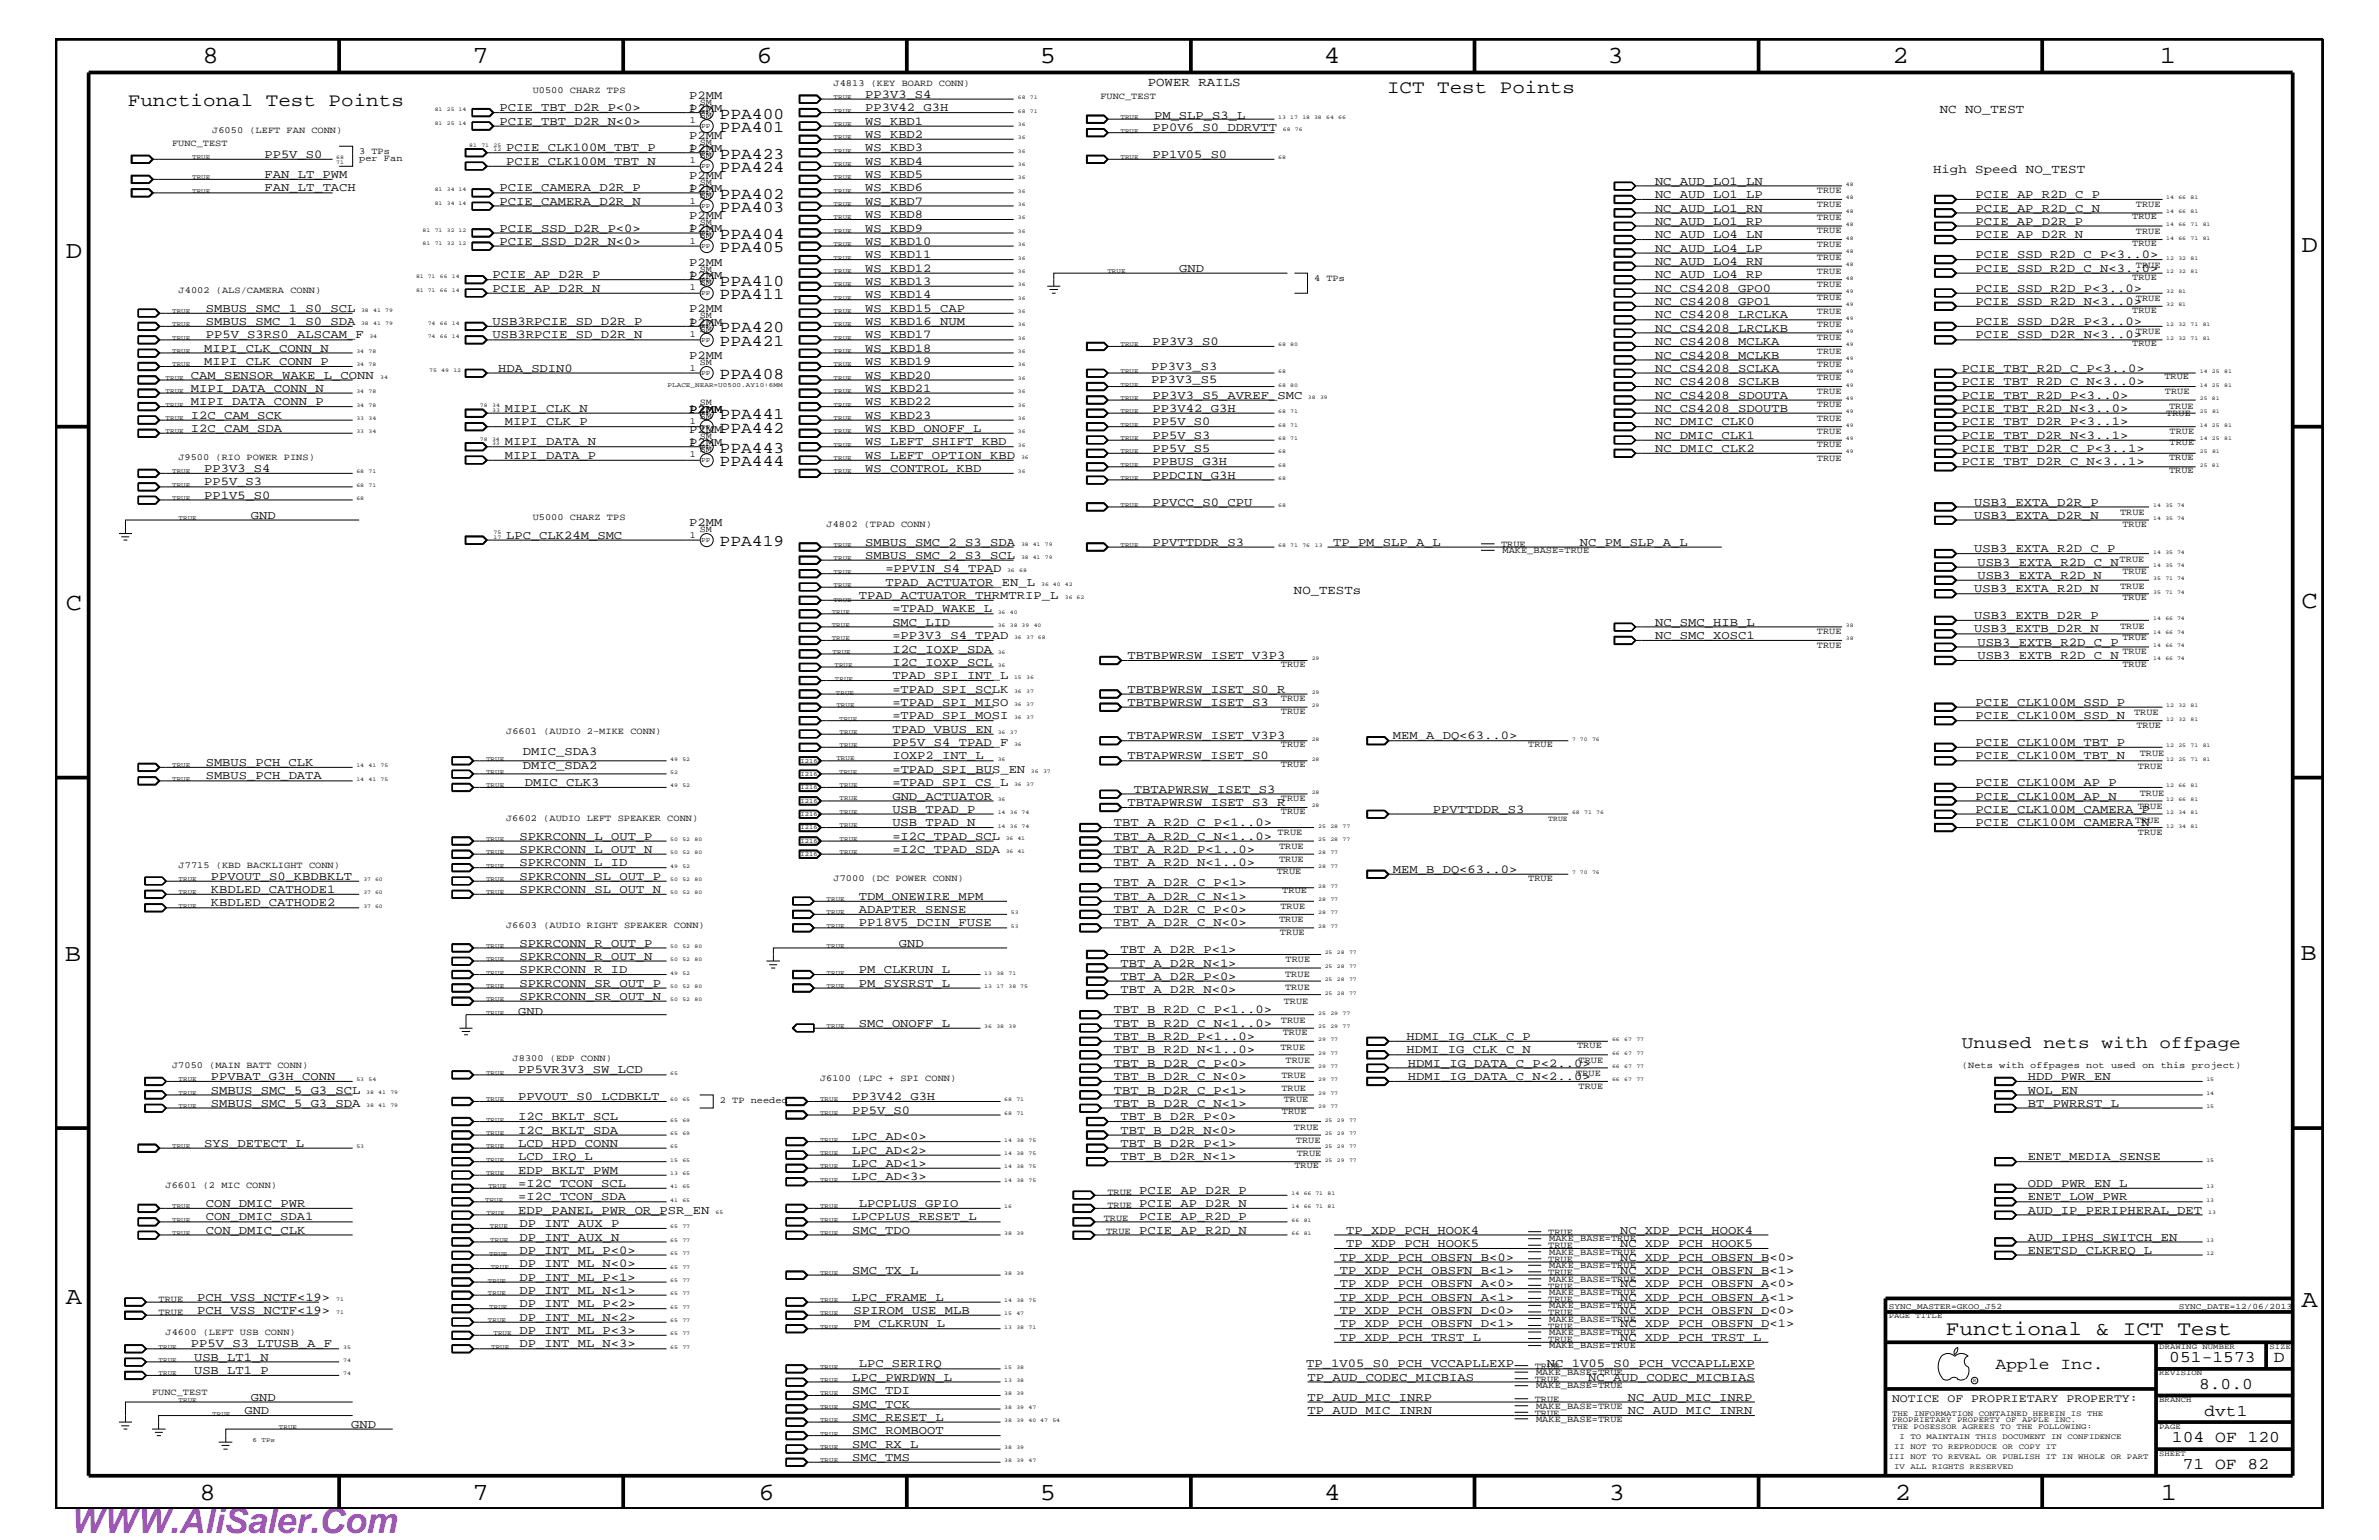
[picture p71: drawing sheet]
<svg xmlns="http://www.w3.org/2000/svg" width="432mm" height="279mm" viewBox="0 0 432 279" stroke-linecap="round" stroke-linejoin="round" font-family="sans-serif">
<defs><g id="words">
<text font-size="6.3" fill="#bd42e3" x="12.7" y="278.1">WWW.AliSaler.Com</text>
<g font-size="4.5">
<text x="36.7" y="11.5">8</text>
<text x="85.8" y="11.5">7</text>
<text x="137.3" y="11.5">6</text>
<text x="188.7" y="11.5">5</text>
<text x="240.3" y="11.5">4</text>
<text x="291.8" y="11.5">3</text>
<text x="343.5" y="11.5">2</text>
<text x="392" y="11.5">1</text>
<text x="11.9" y="46.8">D</text>
<text x="417.7" y="45.7">D</text>
<text x="11.9" y="110.6">C</text>
<text x="417.7" y="110.4">C</text>
<text x="11.8" y="174.3">B</text>
<text x="417.6" y="174.2">B</text>
<text x="11.9" y="236.7">A</text>
<text x="417.7" y="237.1">A</text>
<text x="36.2" y="272.1">8</text>
<text x="85.8" y="272.1">7</text>
<text x="137.7" y="272.1">6</text>
<text x="188.7" y="272.1">5</text>
<text x="240.4" y="272.1">4</text>
<text x="292" y="272.1">3</text>
<text x="343.9" y="272.1">2</text>
<text x="392.2" y="272.1">1</text>
</g>
<text font-size="3.7" x="353.2" y="242.3">Functional &amp; ICT Test</text>
<g font-size="3.4">
<text x="251.8" y="16.8">ICT Test Points</text>
<text x="23.2" y="19.2">Functional Test Points</text>
</g>
<text font-size="3.1" x="356.1" y="190.2">Unused nets with offpage</text>
<g font-size="3">
<text x="130.6" y="21.5">PPA400</text>
<text x="130.6" y="24">PPA401</text>
<text x="130.6" y="28.8">PPA423</text>
<text x="130.6" y="31.2">PPA424</text>
<text x="130.6" y="38.5">PPA403</text>
<text x="130.6" y="36.1">PPA402</text>
<text x="130.6" y="45.7">PPA405</text>
<text x="130.6" y="43.4">PPA404</text>
<text x="130.6" y="51.8">PPA410</text>
<text x="130.6" y="54.2">PPA411</text>
<text x="130.6" y="60.3">PPA420</text>
<text x="130.6" y="62.8">PPA421</text>
<text x="130.6" y="68.8">PPA408</text>
<text x="130.6" y="76.1">PPA441</text>
<text x="130.6" y="78.5">PPA442</text>
<text x="130.6" y="82.2">PPA443</text>
<text x="130.6" y="84.5">PPA444</text>
<text x="130.6" y="99.1">PPA419</text>
<text x="362.2" y="248.4">Apple Inc.</text>
<text x="393.7" y="247.1">051-1573</text>
<text x="399.2" y="252">8.0.0</text>
<text x="412.7" y="247.1">D</text>
<text x="400.1" y="256.8">dvt1</text>
<text x="394.2" y="261.6">104 OF 120</text>
<text x="396.2" y="266.6">71 OF 82</text>
</g>
<g font-size="2.3">
<text x="208.3" y="15.6">POWER RAILS</text>
<text x="352.1" y="20.4">NC NO_TEST</text>
<text x="350.9" y="31.4">High Speed NO_TEST</text>
<text x="234.9" y="107.7">NO_TESTs</text>
</g>
<g font-size="2.2">
<text x="125.1" y="17.9">P2MM</text>
<text x="157.1" y="17.7">PP3V3_S4</text>
<text x="90.7" y="22.6">PCIE_TBT_D2R_N&lt;0&gt;</text>
<text x="90.7" y="20.2">PCIE_TBT_D2R_P&lt;0&gt;</text>
<text x="125.1" y="20.3">P2MM</text>
<text x="157.1" y="20.2">PP3V42_G3H</text>
<text x="157.1" y="22.6">WS_KBD1</text>
<text x="209.2" y="23.8">PP0V6_S0_DDRVTT</text>
<text x="209.5" y="21.6">PM_SLP_S3_L</text>
<text x="48" y="28.6">PP5V_S0</text>
<text x="91.9" y="29.9">PCIE_CLK100M_TBT_N</text>
<text x="91.9" y="27.5">PCIE_CLK100M_TBT_P</text>
<text x="125.1" y="25.2">P2MM</text>
<text x="125.1" y="27.5">P2MM</text>
<text x="157.1" y="25">WS_KBD2</text>
<text x="157.1" y="27.5">WS_KBD3</text>
<text x="157.1" y="29.9">WS_KBD4</text>
<text x="209.2" y="28.6">PP1V05_S0</text>
<text x="48" y="32.3">FAN_LT_PWM</text>
<text x="48" y="34.7">FAN_LT_TACH</text>
<text x="90.7" y="34.7">PCIE_CAMERA_D2R_P</text>
<text x="125.1" y="34.8">P2MM</text>
<text x="125.1" y="32.5">P2MM</text>
<text x="157.1" y="34.7">WS_KBD6</text>
<text x="157.1" y="32.3">WS_KBD5</text>
<text x="300.4" y="33.6">NC_AUD_LO1_LN</text>
<text x="300.4" y="35.9">NC_AUD_LO1_LP</text>
<text x="358.6" y="35.9">PCIE_AP_R2D_C_P</text>
<text x="90.7" y="37.2">PCIE_CAMERA_D2R_N</text>
<text x="125.1" y="39.7">P2MM</text>
<text x="157.1" y="37.2">WS_KBD7</text>
<text x="157.1" y="39.6">WS_KBD8</text>
<text x="300.4" y="40.8">NC_AUD_LO1_RP</text>
<text x="300.4" y="38.4">NC_AUD_LO1_RN</text>
<text x="358.6" y="38.4">PCIE_AP_R2D_C_N</text>
<text x="358.6" y="40.8">PCIE_AP_D2R_P</text>
<text x="90.7" y="42">PCIE_SSD_D2R_P&lt;0&gt;</text>
<text x="90.7" y="44.4">PCIE_SSD_D2R_N&lt;0&gt;</text>
<text x="125.1" y="42.1">P2MM</text>
<text x="157.1" y="42">WS_KBD9</text>
<text x="157.1" y="44.4">WS_KBD10</text>
<text x="157.1" y="46.8">WS_KBD11</text>
<text x="300.4" y="43.2">NC_AUD_LO4_LN</text>
<text x="300.4" y="45.7">NC_AUD_LO4_LP</text>
<text x="358.6" y="46.8">PCIE_SSD_R2D_C_P&lt;3..0&gt;</text>
<text x="358.6" y="43.2">PCIE_AP_D2R_N</text>
<text x="89.4" y="52.9">PCIE_AP_D2R_N</text>
<text x="89.4" y="50.5">PCIE_AP_D2R_P</text>
<text x="125.1" y="48.2">P2MM</text>
<text x="125.1" y="50.7">P2MM</text>
<text x="157.1" y="51.7">WS_KBD13</text>
<text x="157.1" y="49.3">WS_KBD12</text>
<text x="214" y="49.3">GND</text>
<text x="300.4" y="50.5">NC_AUD_LO4_RP</text>
<text x="300.4" y="52.9">NC_CS4208_GPO0</text>
<text x="300.4" y="48">NC_AUD_LO4_RN</text>
<text x="358.6" y="52.9">PCIE_SSD_R2D_P&lt;3..0&gt;</text>
<text x="358.6" y="49.3">PCIE_SSD_R2D_C_N&lt;3..0&gt;</text>
<text x="37.3" y="59">SMBUS_SMC_1_S0_SDA</text>
<text x="37.3" y="56.6">SMBUS_SMC_1_S0_SCL</text>
<text x="89.4" y="59">USB3RPCIE_SD_D2R_P</text>
<text x="125.1" y="56.7">P2MM</text>
<text x="125.1" y="59.1">P2MM</text>
<text x="157.1" y="59">WS_KBD16_NUM</text>
<text x="157.1" y="56.6">WS_KBD15_CAP</text>
<text x="157.1" y="54.1">WS_KBD14</text>
<text x="300.4" y="55.3">NC_CS4208_GPO1</text>
<text x="300.4" y="57.8">NC_CS4208_LRCLKA</text>
<text x="358.6" y="59">PCIE_SSD_D2R_P&lt;3..0&gt;</text>
<text x="358.6" y="55.3">PCIE_SSD_R2D_N&lt;3..0&gt;</text>
<text x="37.1" y="63.9">MIPI_CLK_CONN_N</text>
<text x="37.3" y="61.4">PP5V_S3RS0_ALSCAM_F</text>
<text x="89.4" y="61.4">USB3RPCIE_SD_D2R_N</text>
<text x="125.1" y="65.1">P2MM</text>
<text x="157.1" y="61.4">WS_KBD17</text>
<text x="157.1" y="63.9">WS_KBD18</text>
<text x="209.2" y="62.6">PP3V3_S0</text>
<text x="300.4" y="60.2">NC_CS4208_LRCLKB</text>
<text x="300.4" y="62.6">NC_CS4208_MCLKA</text>
<text x="300.4" y="65.1">NC_CS4208_MCLKB</text>
<text x="358.6" y="61.4">PCIE_SSD_D2R_N&lt;3..0&gt;</text>
<text x="34.6" y="68.7">CAM_SENSOR_WAKE_L_CONN</text>
<text x="34.6" y="71.1">MIPI_DATA_CONN_N</text>
<text x="37.1" y="66.2">MIPI_CLK_CONN_P</text>
<text x="90.4" y="67.5">HDA_SDIN0</text>
<text x="157.1" y="68.7">WS_KBD20</text>
<text x="157.1" y="66.2">WS_KBD19</text>
<text x="157.1" y="71.1">WS_KBD21</text>
<text x="209" y="67.1">PP3V3_S3</text>
<text x="209" y="69.5">PP3V3_S5</text>
<text x="300.4" y="67.5">NC_CS4208_SCLKA</text>
<text x="300.4" y="69.9">NC_CS4208_SCLKB</text>
<text x="356.1" y="69.9">PCIE_TBT_R2D_C_N&lt;3..0&gt;</text>
<text x="356.1" y="67.5">PCIE_TBT_R2D_C_P&lt;3..0&gt;</text>
<text x="34.6" y="73.5">MIPI_DATA_CONN_P</text>
<text x="34.6" y="76">I2C_CAM_SCK</text>
<text x="91.6" y="74.7">MIPI_CLK_N</text>
<text x="91.6" y="77.2">MIPI_CLK_P</text>
<text x="125.1" y="74.9">P2MM</text>
<text x="157.1" y="73.5">WS_KBD22</text>
<text x="157.1" y="76">WS_KBD23</text>
<text x="209.2" y="72.3">PP3V3_S5_AVREF_SMC</text>
<text x="209.2" y="74.7">PP3V42_G3H</text>
<text x="209.2" y="77.2">PP5V_S0</text>
<text x="300.4" y="72.3">NC_CS4208_SDOUTA</text>
<text x="300.4" y="74.7">NC_CS4208_SDOUTB</text>
<text x="300.4" y="77.2">NC_DMIC_CLK0</text>
<text x="356.1" y="77.2">PCIE_TBT_D2R_P&lt;3..1&gt;</text>
<text x="356.1" y="72.3">PCIE_TBT_R2D_P&lt;3..0&gt;</text>
<text x="356.1" y="74.7">PCIE_TBT_R2D_N&lt;3..0&gt;</text>
<text x="34.6" y="78.3">I2C_CAM_SDA</text>
<text x="91.6" y="80.8">MIPI_DATA_N</text>
<text x="91.6" y="83.3">MIPI_DATA_P</text>
<text x="125.1" y="78.5">P2MM</text>
<text x="125.1" y="80.9">P2MM</text>
<text x="157.1" y="80.8">WS_LEFT_SHIFT_KBD</text>
<text x="157.1" y="78.3">WS_KBD_ONOFF_L</text>
<text x="157.1" y="83.3">WS_LEFT_OPTION_KBD</text>
<text x="209.2" y="82">PP5V_S5</text>
<text x="209.2" y="79.6">PP5V_S3</text>
<text x="300.4" y="79.6">NC_DMIC_CLK1</text>
<text x="300.4" y="82">NC_DMIC_CLK2</text>
<text x="356.1" y="79.6">PCIE_TBT_D2R_N&lt;3..1&gt;</text>
<text x="356.1" y="82">PCIE_TBT_D2R_C_P&lt;3..1&gt;</text>
<text x="37.1" y="88.1">PP5V_S3</text>
<text x="37.1" y="85.6">PP3V3_S4</text>
<text x="157.1" y="85.6">WS_CONTROL_KBD</text>
<text x="209.2" y="84.4">PPBUS_G3H</text>
<text x="209.2" y="86.9">PPDCIN_G3H</text>
<text x="356.1" y="84.4">PCIE_TBT_D2R_C_N&lt;3..1&gt;</text>
<text x="37.1" y="90.5">PP1V5_S0</text>
<text x="45.6" y="94.2">GND</text>
<text x="125.1" y="95.4">P2MM</text>
<text x="209.2" y="91.7">PPVCC_S0_CPU</text>
<text x="358.3" y="91.7">USB3_EXTA_D2R_P</text>
<text x="358.3" y="94.2">USB3_EXTA_D2R_N</text>
<text x="91.9" y="97.7">LPC_CLK24M_SMC</text>
<text x="157.1" y="101.4">SMBUS_SMC_2_S3_SCL</text>
<text x="157.1" y="99">SMBUS_SMC_2_S3_SDA</text>
<text x="209.2" y="99">PPVTTDDR_S3</text>
<text x="242" y="99">TP_PM_SLP_A_L</text>
<text x="286.8" y="99">NC_PM_SLP_A_L</text>
<text x="358.3" y="100.2">USB3_EXTA_R2D_C_P</text>
<text x="160.7" y="103.8">=PPVIN_S4_TPAD</text>
<text x="160.7" y="106.3">TPAD_ACTUATOR_EN_L</text>
<text x="358.3" y="107.5">USB3_EXTA_R2D_N</text>
<text x="358.9" y="102.6">USB3_EXTA_R2D_C_N</text>
<text x="358.9" y="105">USB3_EXTA_R2D_N</text>
<text x="155.9" y="108.7">TPAD_ACTUATOR_THRMTRIP_L</text>
<text x="162" y="111.1">=TPAD_WAKE_L</text>
<text x="162" y="113.6">SMC_LID</text>
<text x="300.4" y="113.6">NC_SMC_HIB_L</text>
<text x="358.3" y="112.3">USB3_EXTB_D2R_P</text>
<text x="162" y="115.9">=PP3V3_S4_TPAD</text>
<text x="162" y="118.4">I2C_IOXP_SDA</text>
<text x="204.6" y="119.6">TBTBPWRSW_ISET_V3P3</text>
<text x="300.4" y="115.9">NC_SMC_XOSC1</text>
<text x="358.3" y="114.8">USB3_EXTB_D2R_N</text>
<text x="358.9" y="119.6">USB3_EXTB_R2D_C_N</text>
<text x="358.9" y="117.2">USB3_EXTB_R2D_C_P</text>
<text x="162" y="125.7">=TPAD_SPI_SCLK</text>
<text x="162" y="120.8">I2C_IOXP_SCL</text>
<text x="162" y="123.2">TPAD_SPI_INT_L</text>
<text x="204.6" y="125.7">TBTBPWRSW_ISET_S0_R</text>
<text x="162" y="130.5">=TPAD_SPI_MOSI</text>
<text x="162" y="128">=TPAD_SPI_MISO</text>
<text x="204.6" y="128">TBTBPWRSW_ISET_S3</text>
<text x="358.6" y="128">PCIE_CLK100M_SSD_P</text>
<text x="358.6" y="130.5">PCIE_CLK100M_SSD_N</text>
<text x="94.9" y="137">DMIC_SDA3</text>
<text x="162" y="137.8">IOXP2_INT_L</text>
<text x="162" y="135.3">PP5V_S4_TPAD_F</text>
<text x="162" y="133">TPAD_VBUS_EN</text>
<text x="204.6" y="134.1">TBTAPWRSW_ISET_V3P3</text>
<text x="204.6" y="137.8">TBTAPWRSW_ISET_S0</text>
<text x="252.8" y="134.1">MEM_A_DQ&lt;63..0&gt;</text>
<text x="358.6" y="137.8">PCIE_CLK100M_TBT_N</text>
<text x="358.6" y="135.3">PCIE_CLK100M_TBT_P</text>
<text x="37.3" y="139">SMBUS_PCH_CLK</text>
<text x="37.3" y="141.4">SMBUS_PCH_DATA</text>
<text x="94.9" y="139.5">DMIC_SDA2</text>
<text x="95.2" y="142.6">DMIC_CLK3</text>
<text x="162" y="140.2">=TPAD_SPI_BUS_EN</text>
<text x="162" y="142.6">=TPAD_SPI_CS_L</text>
<text x="205.8" y="143.9">TBTAPWRSW_ISET_S3</text>
<text x="358.6" y="142.6">PCIE_CLK100M_AP_P</text>
<text x="162" y="149.9">USB_TPAD_N</text>
<text x="162" y="147.5">USB_TPAD_P</text>
<text x="162" y="145.1">GND_ACTUATOR</text>
<text x="202.2" y="149.9">TBT_A_R2D_C_P&lt;1..0&gt;</text>
<text x="204.6" y="146.2">TBTAPWRSW_ISET_S3_R</text>
<text x="260.1" y="147.5">PPVTTDDR_S3</text>
<text x="358.6" y="145.1">PCIE_CLK100M_AP_N</text>
<text x="358.6" y="147.5">PCIE_CLK100M_CAMERA_P</text>
<text x="358.6" y="149.9">PCIE_CLK100M_CAMERA_N</text>
<text x="94.3" y="154.7">SPKRCONN_L_OUT_N</text>
<text x="94.3" y="152.3">SPKRCONN_L_OUT_P</text>
<text x="162" y="152.3">=I2C_TPAD_SCL</text>
<text x="162" y="154.7">=I2C_TPAD_SDA</text>
<text x="202.2" y="154.7">TBT_A_R2D_P&lt;1..0&gt;</text>
<text x="202.2" y="152.3">TBT_A_R2D_C_N&lt;1..0&gt;</text>
<text x="38.3" y="162">KBDLED_CATHODE1</text>
<text x="38.3" y="159.6">PPVOUT_S0_KBDBKLT</text>
<text x="94.3" y="162">SPKRCONN_SL_OUT_N</text>
<text x="94.3" y="157.2">SPKRCONN_L_ID</text>
<text x="94.3" y="159.6">SPKRCONN_SL_OUT_P</text>
<text x="202.2" y="157.2">TBT_A_R2D_N&lt;1..0&gt;</text>
<text x="202.2" y="160.8">TBT_A_D2R_C_P&lt;1&gt;</text>
<text x="252.8" y="158.4">MEM_B_DQ&lt;63..0&gt;</text>
<text x="38.3" y="164.5">KBDLED_CATHODE2</text>
<text x="155.9" y="165.6">ADAPTER_SENSE</text>
<text x="155.9" y="163.3">TDM_ONEWIRE_MPM</text>
<text x="202.2" y="165.6">TBT_A_D2R_C_P&lt;0&gt;</text>
<text x="202.2" y="163.3">TBT_A_D2R_C_N&lt;1&gt;</text>
<text x="94.3" y="171.7">SPKRCONN_R_OUT_P</text>
<text x="155.9" y="168.1">PP18V5_DCIN_FUSE</text>
<text x="163.2" y="171.7">GND</text>
<text x="202.2" y="168.1">TBT_A_D2R_C_N&lt;0&gt;</text>
<text x="203.4" y="172.9">TBT_A_D2R_P&lt;1&gt;</text>
<text x="94.3" y="174.2">SPKRCONN_R_OUT_N</text>
<text x="94.3" y="179">SPKRCONN_SR_OUT_P</text>
<text x="94.3" y="176.6">SPKRCONN_R_ID</text>
<text x="155.9" y="176.6">PM_CLKRUN_L</text>
<text x="155.9" y="179">PM_SYSRST_L</text>
<text x="203.4" y="177.7">TBT_A_D2R_P&lt;0&gt;</text>
<text x="203.4" y="175.4">TBT_A_D2R_N&lt;1&gt;</text>
<text x="94.1" y="184.1">GND</text>
<text x="94.3" y="181.4">SPKRCONN_SR_OUT_N</text>
<text x="202.2" y="183.8">TBT_B_R2D_C_P&lt;1..0&gt;</text>
<text x="203.4" y="180.2">TBT_A_D2R_N&lt;0&gt;</text>
<text x="155.9" y="186.3">SMC_ONOFF_L</text>
<text x="202.2" y="186.3">TBT_B_R2D_C_N&lt;1..0&gt;</text>
<text x="202.2" y="188.7">TBT_B_R2D_P&lt;1..0&gt;</text>
<text x="202.2" y="191.1">TBT_B_R2D_N&lt;1..0&gt;</text>
<text x="255.3" y="191.1">HDMI_IG_CLK_C_N</text>
<text x="255.3" y="188.7">HDMI_IG_CLK_C_P</text>
<text x="38.3" y="195.9">PPVBAT_G3H_CONN</text>
<text x="94.1" y="194.8">PP5VR3V3_SW_LCD</text>
<text x="202.2" y="193.6">TBT_B_D2R_C_P&lt;0&gt;</text>
<text x="202.2" y="195.9">TBT_B_D2R_C_N&lt;0&gt;</text>
<text x="255.5" y="195.9">HDMI_IG_DATA_C_N&lt;2..0&gt;</text>
<text x="255.5" y="193.6">HDMI_IG_DATA_C_P&lt;2..0&gt;</text>
<text x="368" y="195.9">HDD_PWR_EN</text>
<text x="38.3" y="200.9">SMBUS_SMC_5_G3_SDA</text>
<text x="38.3" y="198.4">SMBUS_SMC_5_G3_SCL</text>
<text x="94.1" y="199.6">PPVOUT_S0_LCDBKLT</text>
<text x="94.1" y="203.2">I2C_BKLT_SCL</text>
<text x="154.7" y="202">PP5V_S0</text>
<text x="154.7" y="199.6">PP3V42_G3H</text>
<text x="202.2" y="198.4">TBT_B_D2R_C_P&lt;1&gt;</text>
<text x="202.2" y="200.9">TBT_B_D2R_C_N&lt;1&gt;</text>
<text x="203.4" y="203.2">TBT_B_D2R_P&lt;0&gt;</text>
<text x="368" y="200.9">BT_PWRRST_L</text>
<text x="368" y="198.4">WOL_EN</text>
<text x="37.1" y="208.1">SYS_DETECT_L</text>
<text x="94.1" y="208.1">LCD_HPD_CONN</text>
<text x="94.1" y="205.7">I2C_BKLT_SDA</text>
<text x="154.7" y="206.9">LPC_AD&lt;0&gt;</text>
<text x="154.7" y="209.3">LPC_AD&lt;2&gt;</text>
<text x="203.4" y="208.1">TBT_B_D2R_P&lt;1&gt;</text>
<text x="203.4" y="205.7">TBT_B_D2R_N&lt;0&gt;</text>
<text x="94.1" y="213">EDP_BKLT_PWM</text>
<text x="94.1" y="215.3">=I2C_TCON_SCL</text>
<text x="94.1" y="210.5">LCD_IRQ_L</text>
<text x="154.7" y="214.2">LPC_AD&lt;3&gt;</text>
<text x="154.7" y="211.7">LPC_AD&lt;1&gt;</text>
<text x="203.4" y="210.5">TBT_B_D2R_N&lt;1&gt;</text>
<text x="368" y="215.3">ODD_PWR_EN_L</text>
<text x="368" y="210.5">ENET_MEDIA_SENSE</text>
<text x="37.3" y="219">CON_DMIC_PWR</text>
<text x="37.3" y="221.4">CON_DMIC_SDA1</text>
<text x="94.1" y="220.2">EDP_PANEL_PWR_OR_PSR_EN</text>
<text x="94.1" y="217.8">=I2C_TCON_SDA</text>
<text x="154.7" y="221.4">LPCPLUS_RESET_L</text>
<text x="155.9" y="219">LPCPLUS_GPIO</text>
<text x="206.8" y="216.6">PCIE_AP_D2R_P</text>
<text x="206.8" y="219">PCIE_AP_D2R_N</text>
<text x="206.8" y="221.4">PCIE_AP_R2D_P</text>
<text x="368" y="220.2">AUD_IP_PERIPHERAL_DET</text>
<text x="368" y="217.8">ENET_LOW_PWR</text>
<text x="37.3" y="223.9">CON_DMIC_CLK</text>
<text x="94.3" y="225.1">DP_INT_AUX_N</text>
<text x="94.3" y="227.5">DP_INT_ML_P&lt;0&gt;</text>
<text x="94.3" y="222.6">DP_INT_AUX_P</text>
<text x="154.7" y="223.9">SMC_TDO</text>
<text x="206.8" y="223.9">PCIE_AP_R2D_N</text>
<text x="244.3" y="223.9">TP_XDP_PCH_HOOK4</text>
<text x="244.3" y="226.3">TP_XDP_PCH_HOOK5</text>
<text x="294" y="226.3">NC_XDP_PCH_HOOK5</text>
<text x="294" y="223.9">NC_XDP_PCH_HOOK4</text>
<text x="368" y="227.5">ENETSD_CLKREQ_L</text>
<text x="368" y="225.1">AUD_IPHS_SWITCH_EN</text>
<text x="94.3" y="229.9">DP_INT_ML_N&lt;0&gt;</text>
<text x="94.3" y="232.4">DP_INT_ML_P&lt;1&gt;</text>
<text x="154.7" y="231.1">SMC_TX_L</text>
<text x="243.2" y="233.5">TP_XDP_PCH_OBSFN_A&lt;0&gt;</text>
<text x="243.2" y="231.1">TP_XDP_PCH_OBSFN_B&lt;1&gt;</text>
<text x="243.2" y="228.7">TP_XDP_PCH_OBSFN_B&lt;0&gt;</text>
<text x="294" y="233.5">NC_XDP_PCH_OBSFN_A&lt;0&gt;</text>
<text x="294" y="231.1">NC_XDP_PCH_OBSFN_B&lt;1&gt;</text>
<text x="294" y="228.7">NC_XDP_PCH_OBSFN_B&lt;0&gt;</text>
<text x="35.8" y="236">PCH_VSS_NCTF&lt;19&gt;</text>
<text x="35.8" y="238.4">PCH_VSS_NCTF&lt;19&gt;</text>
<text x="94.3" y="234.7">DP_INT_ML_N&lt;1&gt;</text>
<text x="94.3" y="239.6">DP_INT_ML_N&lt;2&gt;</text>
<text x="94.3" y="237.2">DP_INT_ML_P&lt;2&gt;</text>
<text x="154.7" y="236">LPC_FRAME_L</text>
<text x="154.9" y="238.4">SPIROM_USE_MLB</text>
<text x="243.2" y="236">TP_XDP_PCH_OBSFN_A&lt;1&gt;</text>
<text x="243.2" y="238.4">TP_XDP_PCH_OBSFN_D&lt;0&gt;</text>
<text x="294" y="238.4">NC_XDP_PCH_OBSFN_D&lt;0&gt;</text>
<text x="294" y="236">NC_XDP_PCH_OBSFN_A&lt;1&gt;</text>
<text x="34.6" y="244.5">PP5V_S3_LTUSB_A_F</text>
<text x="94.3" y="244.5">DP_INT_ML_N&lt;3&gt;</text>
<text x="94.3" y="242">DP_INT_ML_P&lt;3&gt;</text>
<text x="154.9" y="240.8">PM_CLKRUN_L</text>
<text x="243.2" y="240.8">TP_XDP_PCH_OBSFN_D&lt;1&gt;</text>
<text x="243.2" y="243.3">TP_XDP_PCH_TRST_L</text>
<text x="294" y="240.8">NC_XDP_PCH_OBSFN_D&lt;1&gt;</text>
<text x="294" y="243.3">NC_XDP_PCH_TRST_L</text>
<text x="35.2" y="246.9">USB_LT1_N</text>
<text x="35.2" y="249.3">USB_LT1_P</text>
<text x="154.7" y="250.6">LPC_PWRDWN_L</text>
<text x="155.9" y="248.1">LPC_SERIRQ</text>
<text x="237.1" y="248.1">TP_1V05_S0_PCH_VCCAPLLEXP</text>
<text x="237.3" y="250.6">TP_AUD_CODEC_MICBIAS</text>
<text x="280.8" y="248.1">NC_1V05_S0_PCH_VCCAPLLEXP</text>
<text x="288.3" y="250.6">NC_AUD_CODEC_MICBIAS</text>
<text x="44.4" y="256.6">GND</text>
<text x="45.6" y="254.2">GND</text>
<text x="154.7" y="252.9">SMC_TDI</text>
<text x="154.7" y="255.4">SMC_TCK</text>
<text x="154.7" y="257.8">SMC_RESET_L</text>
<text x="237.3" y="256.6">TP_AUD_MIC_INRN</text>
<text x="237.3" y="254.2">TP_AUD_MIC_INRP</text>
<text x="295.5" y="254.2">NC_AUD_MIC_INRP</text>
<text x="295.5" y="256.6">NC_AUD_MIC_INRN</text>
<text x="63.8" y="259">GND</text>
<text x="154.7" y="260.2">SMC_ROMBOOT</text>
<text x="154.7" y="262.7">SMC_RX_L</text>
<text x="154.7" y="265">SMC_TMS</text>
</g>
<text font-size="2.1" x="343.4" y="254.4">NOTICE OF PROPRIETARY PROPERTY:</text>
<g font-size="1.7">
<text x="96.7" y="16.8">U0500 CHARZ TPS</text>
<text x="151.3" y="15.6">J4813 (KEY BOARD CONN)</text>
<text x="199.7" y="18">FUNC_TEST</text>
<text x="125.2" y="19.9">1</text>
<text x="125.2" y="22.4">1</text>
<text x="127" y="19">SM</text>
<text x="127" y="21.4">SM</text>
<text x="31.2" y="26.5">FUNC_TEST</text>
<text x="38.5" y="24.1">J6050 (LEFT FAN CONN)</text>
<text x="65.2" y="29.2">per Fan</text>
<text x="65.2" y="28">3 TPs</text>
<text x="125.2" y="27.2">1</text>
<text x="125.2" y="29.7">1</text>
<text x="127" y="26.3">SM</text>
<text x="127" y="28.6">SM</text>
<text x="125.2" y="34.5">1</text>
<text x="127" y="35.9">SM</text>
<text x="127" y="33.6">SM</text>
<text x="329.8" y="35.1">TRUE</text>
<text x="125.2" y="36.9">1</text>
<text x="125.2" y="41.8">1</text>
<text x="127" y="40.8">SM</text>
<text x="329.8" y="37.5">TRUE</text>
<text x="329.8" y="39.9">TRUE</text>
<text x="387" y="39.8">TRUE</text>
<text x="387.7" y="37.6">TRUE</text>
<text x="125.2" y="44.2">1</text>
<text x="127" y="43.2">SM</text>
<text x="329.8" y="44.8">TRUE</text>
<text x="329.8" y="42.4">TRUE</text>
<text x="329.8" y="47.2">TRUE</text>
<text x="387" y="44.6">TRUE</text>
<text x="387.7" y="42.5">TRUE</text>
<text x="32.4" y="53.2">J4002 (ALS/CAMERA CONN)</text>
<text x="125.2" y="50.2">1</text>
<text x="125.2" y="52.7">1</text>
<text x="127" y="49.3">SM</text>
<text x="127" y="51.7">SM</text>
<text x="238.5" y="51">4 TPs</text>
<text x="329.8" y="52">TRUE</text>
<text x="329.8" y="49.6">TRUE</text>
<text x="387" y="50.7">TRUE</text>
<text x="387.7" y="48.5">TRUE</text>
<text x="125.2" y="58.7">1</text>
<text x="127" y="57.8">SM</text>
<text x="329.8" y="54.5">TRUE</text>
<text x="329.8" y="56.9">TRUE</text>
<text x="329.8" y="59.3">TRUE</text>
<text x="387" y="56.8">TRUE</text>
<text x="387.7" y="54.6">TRUE</text>
<text x="125.2" y="61.2">1</text>
<text x="127" y="60.2">SM</text>
<text x="329.8" y="61.8">TRUE</text>
<text x="329.8" y="64.2">TRUE</text>
<text x="387" y="62.9">TRUE</text>
<text x="387.7" y="60.6">TRUE</text>
<text x="125.2" y="67.3">1</text>
<text x="127" y="66.2">SM</text>
<text x="329.8" y="66.6">TRUE</text>
<text x="329.8" y="69">TRUE</text>
<text x="329.8" y="71.5">TRUE</text>
<text x="392.9" y="68.8">TRUE</text>
<text x="392.9" y="71.5">TRUE</text>
<text x="125.2" y="74.5">1</text>
<text x="125.2" y="76.9">1</text>
<text x="127" y="73.5">SM</text>
<text x="127" y="76">SM</text>
<text x="329.8" y="73.9">TRUE</text>
<text x="329.8" y="76.3">TRUE</text>
<text x="393.2" y="75.5">TRUE</text>
<text x="393.7" y="74.2">TRUE</text>
<text x="32.4" y="83.5">J9500 (RIO POWER PINS)</text>
<text x="125.2" y="80.5">1</text>
<text x="125.2" y="83">1</text>
<text x="127" y="79.6">SM</text>
<text x="127" y="82">SM</text>
<text x="329.8" y="81.1">TRUE</text>
<text x="329.8" y="83.6">TRUE</text>
<text x="329.8" y="78.7">TRUE</text>
<text x="393.7" y="83.5">TRUE</text>
<text x="393.8" y="80.7">TRUE</text>
<text x="393.8" y="78.7">TRUE</text>
<text x="393.7" y="85.9">TRUE</text>
<text x="96.7" y="94.3">U5000 CHARZ TPS</text>
<text x="150" y="95.6">J4802 (TPAD CONN)</text>
<text x="384.8" y="93.5">TRUE</text>
<text x="385.2" y="95.6">TRUE</text>
<text x="125.2" y="97.6">1</text>
<text x="127" y="96.5">SM</text>
<text x="272.5" y="99.3">TRUE</text>
<text x="272.7" y="100.4">MAKE_BASE=TRUE</text>
<text x="384.7" y="102.1">TRUE</text>
<text x="384.8" y="106.8">TRUE</text>
<text x="385.2" y="104.1">TRUE</text>
<text x="385.2" y="108.9">TRUE</text>
<text x="329.8" y="115.1">TRUE</text>
<text x="329.8" y="117.5">TRUE</text>
<text x="384.8" y="114.1">TRUE</text>
<text x="385.2" y="116.2">TRUE</text>
<text x="385.2" y="118.6">TRUE</text>
<text x="232.5" y="121">TRUE</text>
<text x="385.2" y="121">TRUE</text>
<text x="232.5" y="127.1">TRUE</text>
<text x="232.5" y="129.6">TRUE</text>
<text x="387.3" y="129.7">TRUE</text>
<text x="91.9" y="133.2">J6601 (AUDIO 2-MIKE CONN)</text>
<text x="232.5" y="135.6">TRUE</text>
<text x="277.4" y="135.6">TRUE</text>
<text x="387.8" y="132">TRUE</text>
<text x="388.4" y="137.1">TRUE</text>
<text x="232.5" y="139.2">TRUE</text>
<text x="388" y="139.6">TRUE</text>
<text x="91.9" y="149">J6602 (AUDIO LEFT SPEAKER CONN)</text>
<text x="232.5" y="147.7">TRUE</text>
<text x="232.5" y="145.3">TRUE</text>
<text x="387.5" y="149.4">TRUE</text>
<text x="388" y="146.8">TRUE</text>
<text x="388.4" y="144.4">TRUE</text>
<text x="231.9" y="151.5">TRUE</text>
<text x="232.2" y="154">TRUE</text>
<text x="388" y="151.5">TRUE</text>
<text x="32.4" y="157.4">J7715 (KBD BACKLIGHT CONN)</text>
<text x="151.3" y="159.9">J7000 (DC POWER CONN)</text>
<text x="231.7" y="158.5">TRUE</text>
<text x="232.2" y="156.4">TRUE</text>
<text x="277.4" y="159.9">TRUE</text>
<text x="232.2" y="167.2">TRUE</text>
<text x="232.4" y="165">TRUE</text>
<text x="232.7" y="162.1">TRUE</text>
<text x="91.9" y="168.3">J6603 (AUDIO RIGHT SPEAKER CONN)</text>
<text x="232.3" y="169.7">TRUE</text>
<text x="233.3" y="177.2">TRUE</text>
<text x="233.3" y="179.6">TRUE</text>
<text x="233.3" y="174.5">TRUE</text>
<text x="232.5" y="185.6">TRUE</text>
<text x="233" y="182.1">TRUE</text>
<text x="232.4" y="190.4">TRUE</text>
<text x="232.8" y="187.7">TRUE</text>
<text x="286.3" y="190.2">TRUE</text>
<text x="31.2" y="193.7">J7050 (MAIN BATT CONN)</text>
<text x="93" y="192.6">J8300 (EDP CONN)</text>
<text x="148.8" y="196.2">J6100 (LPC + SPI CONN)</text>
<text x="232.6" y="195.5">TRUE</text>
<text x="232.6" y="198">TRUE</text>
<text x="233.3" y="192.9">TRUE</text>
<text x="286.1" y="195.2">TRUE</text>
<text x="286.5" y="197.6">TRUE</text>
<text x="286.5" y="192.9">TRUE</text>
<text x="356.1" y="193.7">(Nets with offpages not used on this project)</text>
<text x="130.6" y="200.1">2 TP needed</text>
<text x="232.7" y="202">TRUE</text>
<text x="233" y="199.9">TRUE</text>
<text x="234.9" y="205">TRUE</text>
<text x="235.2" y="207.3">TRUE</text>
<text x="235.4" y="209.7">TRUE</text>
<text x="30.1" y="215.6">J6601 (2 MIC CONN)</text>
<text x="234.9" y="211.9">TRUE</text>
<text x="200.3" y="221.5">TRUE</text>
<text x="201" y="216.9">TRUE</text>
<text x="201" y="219.2">TRUE</text>
<text x="200.7" y="224">TRUE</text>
<text x="281" y="226.5">TRUE</text>
<text x="281" y="224.1">TRUE</text>
<text x="281.2" y="227.7">MAKE_BASE=TRUE</text>
<text x="281.2" y="225.2">MAKE_BASE=TRUE</text>
<text x="281" y="233.8">TRUE</text>
<text x="281" y="231.3">TRUE</text>
<text x="281" y="229">TRUE</text>
<text x="281.2" y="232.5">MAKE_BASE=TRUE</text>
<text x="281.2" y="230.1">MAKE_BASE=TRUE</text>
<text x="28.8" y="236.2">TRUE</text>
<text x="28.8" y="238.6">TRUE</text>
<text x="281" y="238.6">TRUE</text>
<text x="281" y="236.2">TRUE</text>
<text x="281.2" y="239.8">MAKE_BASE=TRUE</text>
<text x="281.2" y="235">MAKE_BASE=TRUE</text>
<text x="281.2" y="237.3">MAKE_BASE=TRUE</text>
<text x="30.1" y="242.3">J4600 (LEFT USB CONN)</text>
<text x="281" y="241.1">TRUE</text>
<text x="281" y="243.5">TRUE</text>
<text x="281.2" y="242.3">MAKE_BASE=TRUE</text>
<text x="281.2" y="244.6">MAKE_BASE=TRUE</text>
<text x="278.6" y="248.4">TRUE</text>
<text x="278.6" y="250.7">TRUE</text>
<text x="278.8" y="249.5">MAKE_BASE=TRUE</text>
<text x="278.8" y="251.9">MAKE_BASE=TRUE</text>
<text x="27.6" y="253.2">FUNC_TEST</text>
<text x="278.6" y="254.4">TRUE</text>
<text x="278.6" y="256.8">TRUE</text>
<text x="278.8" y="255.6">MAKE_BASE=TRUE</text>
<text x="278.8" y="258">MAKE_BASE=TRUE</text>
</g>
<g font-size="1.5">
<text x="342.8" y="237.4">SYNC_MASTER=GKOO_J52</text>
<text x="395.5" y="237.4">SYNC_DATE=12/06/2013</text>
</g>
<g font-size="1.4">
<text x="281" y="149">TRUE</text>
<text x="342.8" y="239.2">PAGE TITLE</text>
<text x="391.9" y="244.7">DRAWING NUMBER</text>
<text x="411.9" y="244.7">SIZE</text>
<text x="391.9" y="249.5">REVISION</text>
<text x="343.4" y="256.8">THE INFORMATION CONTAINED HEREIN IS THE</text>
<text x="391.9" y="254.4">BRANCH</text>
<text x="343.4" y="258">PROPRIETARY PROPERTY OF APPLE INC.</text>
<text x="343.4" y="259.3">THE POSESSOR AGREES TO THE FOLLOWING:</text>
<text x="343.8" y="262.9">II NOT TO REPRODUCE OR COPY IT</text>
<text x="344.8" y="261.1">I TO MAINTAIN THIS DOCUMENT IN CONFIDENCE</text>
<text x="391.9" y="259.3">PAGE</text>
<text x="342.8" y="264.7">III NOT TO REVEAL OR PUBLISH IT IN WHOLE OR PART</text>
<text x="343.8" y="266.6">IV ALL RIGHTS RESERVED</text>
<text x="391.9" y="264.1">SHEET</text>
</g>
<g font-size="1.3">
<text x="127.3" y="20.8">PP</text>
<text x="127.3" y="23.2">PP</text>
<text x="127.3" y="28.1">PP</text>
<text x="127.3" y="30.5">PP</text>
<text x="127.3" y="35.3">PP</text>
<text x="127.3" y="37.8">PP</text>
<text x="127.3" y="45.1">PP</text>
<text x="127.3" y="42.6">PP</text>
<text x="127.3" y="51.1">PP</text>
<text x="127.3" y="53.5">PP</text>
<text x="127.3" y="59.5">PP</text>
<text x="127.3" y="62">PP</text>
<text x="127.3" y="68.1">PP</text>
<text x="127.3" y="75.4">PP</text>
<text x="127.3" y="77.8">PP</text>
<text x="127.3" y="81.4">PP</text>
<text x="127.3" y="83.8">PP</text>
<text x="127.3" y="98.4">PP</text>
</g>
<g font-size="1.2">
<text x="151.3" y="18">TRUE</text>
<text x="151.3" y="20.4">TRUE</text>
<text x="151.3" y="22.9">TRUE</text>
<text x="203.4" y="21.6">TRUE</text>
<text x="34.9" y="28.9">TRUE</text>
<text x="151.3" y="25.3">TRUE</text>
<text x="151.3" y="27.7">TRUE</text>
<text x="203.4" y="24.1">TRUE</text>
<text x="203.4" y="28.9">TRUE</text>
<text x="34.9" y="32.5">TRUE</text>
<text x="34.9" y="35">TRUE</text>
<text x="151.3" y="35">TRUE</text>
<text x="151.3" y="32.5">TRUE</text>
<text x="151.3" y="30.2">TRUE</text>
<text x="151.3" y="37.4">TRUE</text>
<text x="151.3" y="39.8">TRUE</text>
<text x="151.3" y="42.3">TRUE</text>
<text x="151.3" y="44.6">TRUE</text>
<text x="151.3" y="47.1">TRUE</text>
<text x="151.3" y="51.9">TRUE</text>
<text x="151.3" y="49.6">TRUE</text>
<text x="201" y="49.6">TRUE</text>
<text x="31.2" y="59.2">TRUE</text>
<text x="31.2" y="56.8">TRUE</text>
<text x="151.3" y="59.2">TRUE</text>
<text x="151.3" y="56.8">TRUE</text>
<text x="151.3" y="54.4">TRUE</text>
<text x="31.2" y="64">TRUE</text>
<text x="31.2" y="61.7">TRUE</text>
<text x="151.3" y="61.7">TRUE</text>
<text x="151.3" y="64">TRUE</text>
<text x="203.4" y="62.9">TRUE</text>
<text x="30.1" y="68.9">TRUE</text>
<text x="30.1" y="71.3">TRUE</text>
<text x="31.2" y="66.5">TRUE</text>
<text x="121.2" y="70.1">PLACE_NEAR=U0500.AY10:6MM</text>
<text x="151.3" y="68.9">TRUE</text>
<text x="151.3" y="71.3">TRUE</text>
<text x="151.3" y="66.5">TRUE</text>
<text x="203.4" y="67.7">TRUE</text>
<text x="203.4" y="70.1">TRUE</text>
<text x="30.1" y="73.8">TRUE</text>
<text x="30.1" y="76.2">TRUE</text>
<text x="151.3" y="73.8">TRUE</text>
<text x="151.3" y="76.2">TRUE</text>
<text x="203.4" y="72.6">TRUE</text>
<text x="203.4" y="75">TRUE</text>
<text x="203.4" y="77.4">TRUE</text>
<text x="30.1" y="78.6">TRUE</text>
<text x="151.3" y="78.6">TRUE</text>
<text x="151.3" y="81.1">TRUE</text>
<text x="151.3" y="83.5">TRUE</text>
<text x="203.4" y="82.2">TRUE</text>
<text x="203.4" y="79.9">TRUE</text>
<text x="31.2" y="85.9">TRUE</text>
<text x="31.2" y="88.3">TRUE</text>
<text x="151.3" y="85.9">TRUE</text>
<text x="203.4" y="87.1">TRUE</text>
<text x="203.4" y="84.7">TRUE</text>
<text x="31.2" y="90.7">TRUE</text>
<text x="32.4" y="94.3">TRUE</text>
<text x="203.4" y="92">TRUE</text>
<text x="151.3" y="101.6">TRUE</text>
<text x="151.3" y="99.3">TRUE</text>
<text x="203.4" y="99.3">TRUE</text>
<text x="151.3" y="104.1">TRUE</text>
<text x="151.3" y="106.5">TRUE</text>
<text x="151" y="111.4">TRUE</text>
<text x="151" y="113.8">TRUE</text>
<text x="151.3" y="109.2">TRUE</text>
<text x="151" y="116.2">TRUE</text>
<text x="151.1" y="118.7">TRUE</text>
<text x="151.5" y="121">TRUE</text>
<text x="151.6" y="123.5">TRUE</text>
<text x="151.7" y="126">TRUE</text>
<text x="151.8" y="128.2">TRUE</text>
<text x="152.3" y="130.8">TRUE</text>
<text x="151.8" y="138">TRUE</text>
<text x="152.4" y="135.5">TRUE</text>
<text x="152.4" y="133.1">TRUE</text>
<text x="31.2" y="139.2">TRUE</text>
<text x="31.2" y="141.7">TRUE</text>
<text x="88.2" y="138">TRUE</text>
<text x="88.2" y="140.4">TRUE</text>
<text x="88.2" y="142.9">TRUE</text>
<text x="145.3" y="138.4">I2160</text>
<text x="145.3" y="140.8">I2161</text>
<text x="145.3" y="143.2">I2163</text>
<text x="152.3" y="140.4">TRUE</text>
<text x="152.4" y="142.9">TRUE</text>
<text x="145.3" y="145.7">I2162</text>
<text x="145.3" y="148.1">I2164</text>
<text x="152.4" y="147.7">TRUE</text>
<text x="152.4" y="145.2">TRUE</text>
<text x="88.2" y="155">TRUE</text>
<text x="88.2" y="152.6">TRUE</text>
<text x="145.3" y="150.5">I2165</text>
<text x="145.3" y="152.9">I2166</text>
<text x="145.3" y="155.4">I2167</text>
<text x="152.4" y="152.5">TRUE</text>
<text x="152.4" y="150.1">TRUE</text>
<text x="152.4" y="154.9">TRUE</text>
<text x="32.4" y="159.9">TRUE</text>
<text x="88.2" y="157.4">TRUE</text>
<text x="88.2" y="159.9">TRUE</text>
<text x="32.4" y="162.2">TRUE</text>
<text x="32.4" y="164.7">TRUE</text>
<text x="88.2" y="162.2">TRUE</text>
<text x="150" y="165.9">TRUE</text>
<text x="150" y="163.5">TRUE</text>
<text x="88.2" y="172">TRUE</text>
<text x="150" y="168.3">TRUE</text>
<text x="150" y="172">TRUE</text>
<text x="88.2" y="174.4">TRUE</text>
<text x="88.2" y="179.3">TRUE</text>
<text x="88.2" y="176.8">TRUE</text>
<text x="150" y="176.8">TRUE</text>
<text x="150" y="179.3">TRUE</text>
<text x="88.2" y="181.6">TRUE</text>
<text x="88.2" y="184.1">TRUE</text>
<text x="150" y="186.5">TRUE</text>
<text x="32.4" y="196.2">TRUE</text>
<text x="88.2" y="195">TRUE</text>
<text x="32.4" y="201">TRUE</text>
<text x="32.4" y="198.7">TRUE</text>
<text x="88.2" y="199.8">TRUE</text>
<text x="88.2" y="203.5">TRUE</text>
<text x="148.8" y="202.3">TRUE</text>
<text x="148.8" y="199.8">TRUE</text>
<text x="31.2" y="208.3">TRUE</text>
<text x="88.2" y="208.3">TRUE</text>
<text x="88.2" y="205.9">TRUE</text>
<text x="148.8" y="207.1">TRUE</text>
<text x="148.8" y="209.6">TRUE</text>
<text x="88.2" y="213.2">TRUE</text>
<text x="88.2" y="210.8">TRUE</text>
<text x="88.6" y="215.6">TRUE</text>
<text x="148.8" y="214.4">TRUE</text>
<text x="148.8" y="211.9">TRUE</text>
<text x="31.2" y="219.2">TRUE</text>
<text x="31.2" y="221.7">TRUE</text>
<text x="88.1" y="218.1">TRUE</text>
<text x="88.3" y="220.4">TRUE</text>
<text x="148.8" y="221.7">TRUE</text>
<text x="148.8" y="219.2">TRUE</text>
<text x="31.2" y="224.1">TRUE</text>
<text x="88.8" y="227.9">TRUE</text>
<text x="88.9" y="222.9">TRUE</text>
<text x="89" y="225.4">TRUE</text>
<text x="148.8" y="224.1">TRUE</text>
<text x="88.6" y="232.7">TRUE</text>
<text x="89.1" y="230.2">TRUE</text>
<text x="148.8" y="231.3">TRUE</text>
<text x="88.6" y="235">TRUE</text>
<text x="88.6" y="239.9">TRUE</text>
<text x="88.8" y="237.4">TRUE</text>
<text x="148.8" y="238.6">TRUE</text>
<text x="148.8" y="236.2">TRUE</text>
<text x="28.8" y="244.7">TRUE</text>
<text x="89.2" y="244.7">TRUE</text>
<text x="89.6" y="242.3">TRUE</text>
<text x="148.8" y="241.1">TRUE</text>
<text x="28.8" y="247.1">TRUE</text>
<text x="28.8" y="249.5">TRUE</text>
<text x="148.8" y="248.4">TRUE</text>
<text x="148.8" y="250.7">TRUE</text>
<text x="32.4" y="254.4">TRUE</text>
<text x="38.5" y="256.8">TRUE</text>
<text x="148.8" y="253.2">TRUE</text>
<text x="148.8" y="255.6">TRUE</text>
<text x="45.8" y="261.6">6</text>
<text x="47.5" y="261.6">TPs</text>
<text x="50.6" y="259.3">TRUE</text>
<text x="148.8" y="258">TRUE</text>
<text x="148.8" y="260.5">TRUE</text>
<text x="148.8" y="262.9">TRUE</text>
<text x="148.8" y="265.3">TRUE</text>
</g>
<g font-size="1">
<text x="184.7" y="18">68</text>
<text x="186.9" y="18">71</text>
<text x="78.9" y="22.6">81</text>
<text x="78.9" y="20.2">81</text>
<text x="81.1" y="22.6">25 14</text>
<text x="81.1" y="20.2">25 14</text>
<text x="184.7" y="22.9">36</text>
<text x="184.7" y="20.4">68</text>
<text x="186.9" y="20.4">71</text>
<text x="232" y="21.6">13</text>
<text x="232.8" y="23.8">68</text>
<text x="234.2" y="21.6">17</text>
<text x="235" y="23.8">76</text>
<text x="236.4" y="21.6">18 38</text>
<text x="240.7" y="21.6">64</text>
<text x="242.9" y="21.6">66</text>
<text x="61" y="28.9">68</text>
<text x="61" y="29.8">71</text>
<text x="85.2" y="26.6">81</text>
<text x="87.4" y="26.6">71</text>
<text x="89.6" y="27.5">12</text>
<text x="89.6" y="26.6">25</text>
<text x="184.7" y="25.3">36</text>
<text x="184.7" y="27.7">36</text>
<text x="232" y="28.9">68</text>
<text x="78.9" y="34.7">81</text>
<text x="81.1" y="34.7">34 14</text>
<text x="184.7" y="35">36</text>
<text x="184.7" y="32.5">36</text>
<text x="184.7" y="30.2">36</text>
<text x="335" y="33.7">48</text>
<text x="78.9" y="37.2">81</text>
<text x="81.1" y="37.2">34 14</text>
<text x="184.7" y="39.8">36</text>
<text x="184.7" y="37.4">36</text>
<text x="335" y="36.2">48</text>
<text x="335" y="41">48</text>
<text x="335" y="38.6">48</text>
<text x="393.2" y="38.6">14</text>
<text x="393.2" y="41">14</text>
<text x="393.2" y="36.2">14</text>
<text x="395.4" y="38.6">66</text>
<text x="395.4" y="41">66</text>
<text x="395.4" y="36.2">66</text>
<text x="397.6" y="38.6">81</text>
<text x="397.6" y="41">71</text>
<text x="397.6" y="36.2">81</text>
<text x="399.8" y="41">81</text>
<text x="76.7" y="42">81</text>
<text x="76.7" y="44.4">81</text>
<text x="78.9" y="42">71</text>
<text x="78.9" y="44.4">71</text>
<text x="81.1" y="42">32 12</text>
<text x="81.1" y="44.4">32 12</text>
<text x="184.7" y="42.3">36</text>
<text x="184.7" y="44.6">36</text>
<text x="184.7" y="47.1">36</text>
<text x="335" y="43.5">48</text>
<text x="335" y="45.9">48</text>
<text x="393.2" y="47.1">12</text>
<text x="393.2" y="43.5">14</text>
<text x="395.4" y="47.1">32</text>
<text x="395.4" y="43.5">66</text>
<text x="397.6" y="47.1">81</text>
<text x="397.6" y="43.5">71</text>
<text x="399.8" y="43.5">81</text>
<text x="75.5" y="52.9">81 71</text>
<text x="75.5" y="50.5">81 71</text>
<text x="79.8" y="52.9">66</text>
<text x="79.8" y="50.5">66</text>
<text x="82" y="52.9">14</text>
<text x="82" y="50.5">14</text>
<text x="184.7" y="51.9">36</text>
<text x="184.7" y="49.6">36</text>
<text x="335" y="48.3">48</text>
<text x="335" y="50.7">48</text>
<text x="335" y="53.2">49</text>
<text x="393.2" y="53.2">32</text>
<text x="393.2" y="49.6">12</text>
<text x="395.4" y="53.2">81</text>
<text x="395.4" y="49.6">32</text>
<text x="397.6" y="49.6">81</text>
<text x="65.5" y="56.6">38</text>
<text x="65.5" y="59">38</text>
<text x="67.7" y="56.6">41</text>
<text x="67.7" y="59">41</text>
<text x="69.9" y="56.6">79</text>
<text x="69.9" y="59">79</text>
<text x="77.6" y="59">74</text>
<text x="79.8" y="59">66</text>
<text x="82" y="59">14</text>
<text x="184.7" y="59.2">36</text>
<text x="184.7" y="56.8">36</text>
<text x="184.7" y="54.4">36</text>
<text x="335" y="55.6">49</text>
<text x="335" y="58">49</text>
<text x="393.2" y="59.2">12</text>
<text x="393.2" y="55.6">32</text>
<text x="395.4" y="59.2">32</text>
<text x="395.4" y="55.6">81</text>
<text x="397.6" y="59.2">71</text>
<text x="399.8" y="59.2">81</text>
<text x="64.7" y="64">34</text>
<text x="66.9" y="64">78</text>
<text x="67.1" y="61.4">34</text>
<text x="77.6" y="61.4">74</text>
<text x="79.8" y="61.4">66</text>
<text x="82" y="61.4">14</text>
<text x="184.7" y="61.7">36</text>
<text x="184.7" y="64">36</text>
<text x="232" y="62.9">68</text>
<text x="234.2" y="62.9">80</text>
<text x="335" y="62.9">49</text>
<text x="335" y="65.3">49</text>
<text x="335" y="60.4">49</text>
<text x="393.2" y="61.7">12</text>
<text x="395.4" y="61.7">32</text>
<text x="397.6" y="61.7">71</text>
<text x="399.8" y="61.7">81</text>
<text x="64.7" y="71.3">34</text>
<text x="64.7" y="66.5">34</text>
<text x="66.9" y="71.3">78</text>
<text x="66.9" y="66.5">78</text>
<text x="69" y="68.7">34</text>
<text x="77.9" y="67.5">75</text>
<text x="80.1" y="67.5">49</text>
<text x="82.3" y="67.5">12</text>
<text x="184.7" y="68.9">36</text>
<text x="184.7" y="66.5">36</text>
<text x="184.7" y="71.3">36</text>
<text x="232" y="70.1">68</text>
<text x="232" y="67.7">68</text>
<text x="234.2" y="70.1">80</text>
<text x="335" y="67.7">49</text>
<text x="335" y="70.1">49</text>
<text x="399.3" y="70.1">14</text>
<text x="399.3" y="67.7">14</text>
<text x="401.5" y="70.1">25</text>
<text x="401.5" y="67.7">25</text>
<text x="403.7" y="70.1">81</text>
<text x="403.7" y="67.7">81</text>
<text x="64.7" y="76.2">33</text>
<text x="64.7" y="73.8">34</text>
<text x="66.9" y="76.2">34</text>
<text x="66.9" y="73.8">78</text>
<text x="87.1" y="73.9">78</text>
<text x="89.3" y="74.7">33</text>
<text x="89.3" y="73.9">34</text>
<text x="184.7" y="73.8">36</text>
<text x="184.7" y="76.2">36</text>
<text x="232" y="77.4">68</text>
<text x="232" y="75">68</text>
<text x="234.2" y="77.4">71</text>
<text x="234.2" y="75">71</text>
<text x="237.4" y="72.3">38</text>
<text x="239.6" y="72.3">39</text>
<text x="335" y="72.6">49</text>
<text x="335" y="75">49</text>
<text x="335" y="77.4">49</text>
<text x="399.3" y="77.4">14</text>
<text x="399.3" y="72.6">25</text>
<text x="399.3" y="75">25</text>
<text x="401.5" y="77.4">25</text>
<text x="401.5" y="72.6">81</text>
<text x="401.5" y="75">81</text>
<text x="403.7" y="77.4">81</text>
<text x="64.7" y="78.6">33</text>
<text x="66.9" y="78.6">34</text>
<text x="87.1" y="80">78</text>
<text x="89.3" y="80.8">33</text>
<text x="89.3" y="80">34</text>
<text x="184.7" y="81.1">36</text>
<text x="184.7" y="78.6">36</text>
<text x="185.3" y="83.3">36</text>
<text x="232" y="79.9">68</text>
<text x="232" y="82.2">68</text>
<text x="234.2" y="79.9">71</text>
<text x="335" y="79.9">49</text>
<text x="335" y="82.2">49</text>
<text x="399.3" y="79.9">14</text>
<text x="399.3" y="82.2">25</text>
<text x="401.5" y="79.9">25</text>
<text x="401.5" y="82.2">81</text>
<text x="403.7" y="79.9">81</text>
<text x="64.7" y="88.3">68</text>
<text x="64.7" y="85.9">68</text>
<text x="66.9" y="88.3">71</text>
<text x="66.9" y="85.9">71</text>
<text x="184.7" y="85.9">36</text>
<text x="232" y="87.1">68</text>
<text x="232" y="84.7">68</text>
<text x="399.3" y="84.7">25</text>
<text x="401.5" y="84.7">81</text>
<text x="64.7" y="90.7">68</text>
<text x="232" y="92">68</text>
<text x="390.8" y="92">14</text>
<text x="390.8" y="94.3">14</text>
<text x="393" y="92">35 74</text>
<text x="393" y="94.3">35 74</text>
<text x="89.6" y="97.7">17</text>
<text x="89.6" y="96.9">75</text>
<text x="185.3" y="99">38 41</text>
<text x="185.3" y="101.4">38 41</text>
<text x="189.7" y="99">79</text>
<text x="189.7" y="101.4">79</text>
<text x="232" y="99.3">68</text>
<text x="234.2" y="99.3">71</text>
<text x="236.4" y="99.3">76</text>
<text x="238.7" y="99.3">13</text>
<text x="390.8" y="100.4">14</text>
<text x="393" y="100.4">35 74</text>
<text x="182.8" y="103.8">36</text>
<text x="185" y="103.8">68</text>
<text x="189" y="106.3">36 40</text>
<text x="193.3" y="106.3">42</text>
<text x="390.8" y="102.9">14</text>
<text x="390.8" y="107.7">35</text>
<text x="390.8" y="105.3">35</text>
<text x="393" y="102.9">35 74</text>
<text x="393" y="107.7">71 74</text>
<text x="393" y="105.3">71 74</text>
<text x="181.1" y="111.4">36</text>
<text x="181.1" y="113.7">36</text>
<text x="183.3" y="111.4">40</text>
<text x="183.3" y="113.7">38 39</text>
<text x="187.6" y="113.7">40</text>
<text x="193.3" y="108.7">36 62</text>
<text x="335" y="113.7">38</text>
<text x="390.8" y="112.5">14</text>
<text x="393" y="112.5">66 74</text>
<text x="181.1" y="118.6">36</text>
<text x="184.1" y="115.9">36</text>
<text x="186.3" y="115.9">37 68</text>
<text x="238.1" y="119.8">29</text>
<text x="335" y="116.2">38</text>
<text x="390.8" y="115">14</text>
<text x="390.8" y="119.8">14</text>
<text x="390.8" y="117.4">14</text>
<text x="393" y="115">66 74</text>
<text x="393" y="119.8">66 74</text>
<text x="393" y="117.4">66 74</text>
<text x="181.1" y="121">36</text>
<text x="184.1" y="123.2">15</text>
<text x="184.1" y="125.7">36</text>
<text x="186.3" y="123.2">36</text>
<text x="186.3" y="125.7">37</text>
<text x="238.1" y="125.9">29</text>
<text x="184.1" y="130.5">36</text>
<text x="184.1" y="128">36</text>
<text x="186.3" y="130.5">37</text>
<text x="186.3" y="128">37</text>
<text x="238.1" y="128.3">29</text>
<text x="393.2" y="128.3">12</text>
<text x="393.2" y="130.8">12</text>
<text x="395.4" y="128.3">32</text>
<text x="395.4" y="130.8">32</text>
<text x="397.6" y="128.3">81</text>
<text x="397.6" y="130.8">81</text>
<text x="181.1" y="133.2">36</text>
<text x="183.3" y="133.2">37</text>
<text x="184.1" y="135.3">36</text>
<text x="238.1" y="134.4">28</text>
<text x="285.3" y="134.4">7</text>
<text x="286.8" y="134.4">70</text>
<text x="289" y="134.4">76</text>
<text x="393.2" y="135.6">12</text>
<text x="395.4" y="135.6">25</text>
<text x="397.6" y="135.6">71</text>
<text x="399.8" y="135.6">81</text>
<text x="64.7" y="139.2">14</text>
<text x="64.7" y="141.7">14</text>
<text x="66.9" y="139.2">41</text>
<text x="66.9" y="141.7">41</text>
<text x="69.1" y="139.2">75</text>
<text x="69.1" y="141.7">75</text>
<text x="121.7" y="140.4">52</text>
<text x="121.7" y="142.9">49</text>
<text x="121.7" y="138">49</text>
<text x="123.9" y="142.9">52</text>
<text x="123.9" y="138">52</text>
<text x="181.1" y="138">36</text>
<text x="184.1" y="142.6">36</text>
<text x="186.3" y="142.6">37</text>
<text x="187.1" y="140.2">36</text>
<text x="189.3" y="140.2">37</text>
<text x="238.1" y="138">28</text>
<text x="393.2" y="138">12</text>
<text x="393.2" y="142.9">12</text>
<text x="395.4" y="138">25</text>
<text x="395.4" y="142.9">66</text>
<text x="397.6" y="138">71</text>
<text x="397.6" y="142.9">81</text>
<text x="399.8" y="138">81</text>
<text x="181.1" y="147.7">14</text>
<text x="181.1" y="145.3">36</text>
<text x="183.3" y="147.7">36 74</text>
<text x="238.1" y="146.5">28</text>
<text x="238.1" y="144">28</text>
<text x="285.3" y="147.7">68</text>
<text x="287.5" y="147.7">71</text>
<text x="289.7" y="147.7">76</text>
<text x="393.2" y="145.3">12</text>
<text x="393.2" y="147.7">12</text>
<text x="395.4" y="145.3">66</text>
<text x="395.4" y="147.7">34</text>
<text x="397.6" y="145.3">81</text>
<text x="397.6" y="147.7">81</text>
<text x="121.7" y="155">50</text>
<text x="121.7" y="152.6">50</text>
<text x="123.9" y="155">52</text>
<text x="123.9" y="152.6">52</text>
<text x="126.1" y="155">80</text>
<text x="126.1" y="152.6">80</text>
<text x="181.1" y="150.1">14</text>
<text x="182.5" y="154.7">36 41</text>
<text x="182.5" y="152.3">36 41</text>
<text x="183.3" y="150.1">36 74</text>
<text x="239.3" y="155">28</text>
<text x="239.3" y="150.1">25</text>
<text x="239.3" y="152.6">25</text>
<text x="241.5" y="155">77</text>
<text x="241.5" y="150.1">28</text>
<text x="241.5" y="152.6">28</text>
<text x="243.7" y="150.1">77</text>
<text x="243.7" y="152.6">77</text>
<text x="393.2" y="150.1">12</text>
<text x="395.4" y="150.1">34</text>
<text x="397.6" y="150.1">81</text>
<text x="66" y="159.9">37 60</text>
<text x="121.7" y="157.4">49</text>
<text x="121.7" y="159.9">50</text>
<text x="123.9" y="157.4">52</text>
<text x="123.9" y="159.9">52</text>
<text x="126.1" y="159.9">80</text>
<text x="239.3" y="157.4">28</text>
<text x="239.3" y="161.1">28</text>
<text x="241.5" y="157.4">77</text>
<text x="241.5" y="161.1">77</text>
<text x="285.3" y="158.6">7</text>
<text x="286.8" y="158.6">70</text>
<text x="289" y="158.6">76</text>
<text x="66" y="164.7">37 60</text>
<text x="66" y="162.2">37 60</text>
<text x="121.7" y="162.2">50</text>
<text x="123.9" y="162.2">52</text>
<text x="126.1" y="162.2">80</text>
<text x="183.5" y="165.9">53</text>
<text x="239.3" y="165.9">28</text>
<text x="239.3" y="163.5">28</text>
<text x="241.5" y="165.9">77</text>
<text x="241.5" y="163.5">77</text>
<text x="121.7" y="172">50</text>
<text x="123.9" y="172">52</text>
<text x="126.1" y="172">80</text>
<text x="183.5" y="168.3">53</text>
<text x="239.3" y="168.3">28</text>
<text x="240.5" y="173.2">25</text>
<text x="241.5" y="168.3">77</text>
<text x="242.7" y="173.2">28</text>
<text x="244.9" y="173.2">77</text>
<text x="121.7" y="174.4">50</text>
<text x="121.7" y="179.3">50</text>
<text x="121.7" y="176.8">49</text>
<text x="123.9" y="174.4">52</text>
<text x="123.9" y="179.3">52</text>
<text x="123.9" y="176.8">52</text>
<text x="126.1" y="174.4">80</text>
<text x="126.1" y="179.3">80</text>
<text x="178.6" y="176.8">13</text>
<text x="178.6" y="179.3">13</text>
<text x="180.8" y="176.8">38</text>
<text x="180.8" y="179.3">17</text>
<text x="183" y="176.8">71</text>
<text x="183" y="179.3">38 75</text>
<text x="240.5" y="178">25</text>
<text x="240.5" y="175.6">25</text>
<text x="242.7" y="178">28</text>
<text x="242.7" y="175.6">28</text>
<text x="244.9" y="178">77</text>
<text x="244.9" y="175.6">77</text>
<text x="121.7" y="181.6">50</text>
<text x="123.9" y="181.6">52</text>
<text x="126.1" y="181.6">80</text>
<text x="239.3" y="184.1">25</text>
<text x="240.5" y="180.5">25</text>
<text x="241.5" y="184.1">29</text>
<text x="242.7" y="180.5">28</text>
<text x="243.7" y="184.1">77</text>
<text x="244.9" y="180.5">77</text>
<text x="178.6" y="186.5">36</text>
<text x="180.8" y="186.5">38</text>
<text x="183" y="186.5">39</text>
<text x="239.3" y="186.5">25</text>
<text x="239.3" y="188.9">29</text>
<text x="239.3" y="191.4">29</text>
<text x="241.5" y="186.5">29</text>
<text x="241.5" y="188.9">77</text>
<text x="241.5" y="191.4">77</text>
<text x="243.7" y="186.5">77</text>
<text x="292.6" y="188.9">66</text>
<text x="292.6" y="191.4">66</text>
<text x="294.8" y="188.9">67</text>
<text x="294.8" y="191.4">67</text>
<text x="297" y="188.9">77</text>
<text x="297" y="191.4">77</text>
<text x="64.7" y="196.2">53</text>
<text x="66.9" y="196.2">54</text>
<text x="121.7" y="195">65</text>
<text x="239.3" y="193.7">29</text>
<text x="239.3" y="196.2">29</text>
<text x="241.5" y="193.7">77</text>
<text x="241.5" y="196.2">77</text>
<text x="292.6" y="196.2">66</text>
<text x="292.6" y="193.7">66</text>
<text x="294.8" y="196.2">67</text>
<text x="294.8" y="193.7">67</text>
<text x="297" y="196.2">77</text>
<text x="297" y="193.7">77</text>
<text x="400.5" y="196.2">15</text>
<text x="66.5" y="198.4">38</text>
<text x="66.5" y="200.9">38</text>
<text x="68.7" y="198.4">41</text>
<text x="68.7" y="200.9">41</text>
<text x="70.9" y="198.4">79</text>
<text x="70.9" y="200.9">79</text>
<text x="121.7" y="199.8">60</text>
<text x="121.7" y="203.5">65</text>
<text x="123.9" y="199.8">65</text>
<text x="123.9" y="203.5">69</text>
<text x="182.3" y="202.3">68</text>
<text x="182.3" y="199.8">68</text>
<text x="184.5" y="202.3">71</text>
<text x="184.5" y="199.8">71</text>
<text x="239.3" y="198.7">29</text>
<text x="239.3" y="201">29</text>
<text x="240.5" y="203.5">25</text>
<text x="241.5" y="198.7">77</text>
<text x="241.5" y="201">77</text>
<text x="242.7" y="203.5">29</text>
<text x="244.9" y="203.5">77</text>
<text x="400.5" y="198.7">14</text>
<text x="400.5" y="201">15</text>
<text x="64.7" y="208.3">53</text>
<text x="121.7" y="208.3">65</text>
<text x="121.7" y="205.9">65</text>
<text x="123.9" y="205.9">69</text>
<text x="182.3" y="207.1">14</text>
<text x="182.3" y="209.6">14</text>
<text x="184.5" y="207.1">38</text>
<text x="184.5" y="209.6">38</text>
<text x="186.7" y="207.1">75</text>
<text x="186.7" y="209.6">75</text>
<text x="240.5" y="208.3">25</text>
<text x="240.5" y="205.9">25</text>
<text x="242.7" y="208.3">29</text>
<text x="242.7" y="205.9">29</text>
<text x="244.9" y="208.3">77</text>
<text x="244.9" y="205.9">77</text>
<text x="121.7" y="213.2">13</text>
<text x="121.7" y="215.6">41</text>
<text x="121.7" y="210.8">15</text>
<text x="123.9" y="213.2">65</text>
<text x="123.9" y="215.6">65</text>
<text x="123.9" y="210.8">65</text>
<text x="182.3" y="214.4">14</text>
<text x="182.3" y="211.9">14</text>
<text x="184.5" y="214.4">38</text>
<text x="184.5" y="211.9">38</text>
<text x="186.7" y="214.4">75</text>
<text x="186.7" y="211.9">75</text>
<text x="240.5" y="210.8">25</text>
<text x="242.7" y="210.8">29</text>
<text x="244.9" y="210.8">77</text>
<text x="400.5" y="215.6">13</text>
<text x="400.5" y="210.8">15</text>
<text x="121.7" y="218">41</text>
<text x="123.9" y="218">65</text>
<text x="129.9" y="220.2">65</text>
<text x="182.3" y="219.2">16</text>
<text x="234.4" y="216.9">14</text>
<text x="234.4" y="219.2">14</text>
<text x="234.4" y="221.7">66</text>
<text x="236.6" y="216.9">66 71</text>
<text x="236.6" y="219.2">66 71</text>
<text x="236.6" y="221.7">81</text>
<text x="241" y="216.9">81</text>
<text x="241" y="219.2">81</text>
<text x="400.5" y="218">13</text>
<text x="400.8" y="220.2">13</text>
<text x="121.7" y="225.3">65</text>
<text x="121.7" y="227.7">65</text>
<text x="121.7" y="222.9">65</text>
<text x="123.9" y="225.3">77</text>
<text x="123.9" y="227.7">77</text>
<text x="123.9" y="222.9">77</text>
<text x="182.3" y="224.1">38</text>
<text x="184.5" y="224.1">39</text>
<text x="234.4" y="224.1">66</text>
<text x="236.6" y="224.1">81</text>
<text x="400.5" y="227.7">12</text>
<text x="400.5" y="225.3">13</text>
<text x="121.7" y="230.1">65</text>
<text x="121.7" y="232.6">65</text>
<text x="123.9" y="230.1">77</text>
<text x="123.9" y="232.6">77</text>
<text x="182.3" y="231.3">38</text>
<text x="184.5" y="231.3">39</text>
<text x="61" y="236">71</text>
<text x="61" y="238.4">71</text>
<text x="121.7" y="235">65</text>
<text x="121.7" y="239.9">65</text>
<text x="121.7" y="237.4">65</text>
<text x="123.9" y="235">77</text>
<text x="123.9" y="239.9">77</text>
<text x="123.9" y="237.4">77</text>
<text x="182.3" y="238.6">15</text>
<text x="182.3" y="236.2">14</text>
<text x="184.5" y="238.6">47</text>
<text x="184.5" y="236.2">38</text>
<text x="186.7" y="236.2">75</text>
<text x="62.3" y="244.7">35</text>
<text x="121.7" y="244.7">65</text>
<text x="121.7" y="242.3">65</text>
<text x="123.9" y="244.7">77</text>
<text x="123.9" y="242.3">77</text>
<text x="182.3" y="241.1">13</text>
<text x="184.5" y="241.1">38</text>
<text x="186.7" y="241.1">71</text>
<text x="62.3" y="247.1">74</text>
<text x="62.3" y="249.5">74</text>
<text x="182.3" y="250.7">13</text>
<text x="182.3" y="248.4">15</text>
<text x="184.5" y="250.7">38</text>
<text x="184.5" y="248.4">38</text>
<text x="358.1" y="250.7">R</text>
<text x="182.3" y="255.6">38</text>
<text x="182.3" y="253.2">38</text>
<text x="184.5" y="255.6">39</text>
<text x="184.5" y="253.2">39</text>
<text x="186.7" y="255.6">47</text>
<text x="182.3" y="258">38</text>
<text x="182.3" y="262.9">38</text>
<text x="184.5" y="258">39</text>
<text x="184.5" y="262.9">39</text>
<text x="186.7" y="258">40 47</text>
<text x="191" y="258">54</text>
<text x="182.3" y="265.3">38</text>
<text x="184.5" y="265.3">39</text>
<text x="186.7" y="265.3">47</text>
</g>
</g></defs>
<g fill="none" stroke="#000" stroke-width=".18">
<path d="M85.7 19.7h3.2l.8 .7-.8 .8h-3.2zM85.7 19.8h3.2l.7 .6-.7 .7h-3.2M85.8 19.8v1.3M85.8 19.8h3l.6 .6M88.8 19.8l.7 .6-.7 .7M145 19.7h3.3l.8 .7-.8 .8h-3.3zM145 17.2h3.3l.8 .8-.8 .7h-3.3zM145.1 17.4h3.2M145.1 18.7v-1.4h3.2l.7 .7-.7 .7M145.1 18.7h3.2M145.2 19.8h3.1l.5 .6-.5 .6h-3.1zM145.2 17.4v1.3"/>
<path d="M148.3 19.8h-3.2v1.3h3.2M148.3 19.8l.7 .6-.7 .7M148.3 19.8l.6 .6-.6 .7M148.3 17.4l.6 .6-.6 .7M148.3 17.4l.5 .6M148.8 18h35.2M148.8 18l-.5 .7M23.8 28.1h3.3l.8 .8-.8 .8h-3.3zM23.8 31.8h3.3l.8 .7-.8 .8h-3.3zM23.8 34.2h3.3l.8 .8-.8 .8h-3.3zM23.9 31.9h3.2l.7 .6-.7 .7h-3.2zM23.9 34.3h3.2l.7 .7-.7 .7h-3.2z"/>
<path d="M24 28.3h3l.6 .6M24 31.9h3l.6 .6M24 34.4h3l.6 .6M24 28.2v1.4h3l.7-.7-.7-.7M24 31.9v1.3M24 34.3v1.4M27 34.3l.7 .7-.7 .7M27 31.9l.7 .6-.7 .7M27.1 29.7l.7-.8-.7-.7h-3.2v1.5M27.6 28.9l-.6 .6h-3M27.6 32.5l-.6 .6h-3M27.6 35l-.6 .6h-3"/>
<path d="M27.6 32.5h32.8M27.6 35h32.8M27.6 28.9h32.8M61.6 26.5h2.4v3.7h-2.4M84.4 29.4h3.3l.8 .8-.8 .6h-3.3zM84.4 27h3.3l.8 .7-.8 .8h-3.3zM84.5 29.5h3.1M84.5 30.8h3.1M84.5 29.4v1.4M84.6 27.1h3l.6 .6-.6 .6h-3zM84.6 29.5v1.3M85.7 22.1h3.2l.8 .8-.8 .8h-3.2z"/>
<path d="M85.7 34.2h3.2l.8 .8-.8 .8h-3.2zM85.7 34.3h3.2l.7 .7-.7 .7h-3.2M85.8 34.3v1.4M85.8 34.4h3l.6 .6M87.6 27h-3.1v1.4h3.1M87.6 29.5l.6 .7M87.6 27l.7 .7-.7 .7M87.6 29.5l.7 .7-.7 .6M87.6 27l.8 .7-.8 .7M87.6 29.4l.8 .8-.8 .6M88.2 30.2h38.8M88.2 27.7h38.8"/>
<path d="M88.2 30.2l-.6 .6M88.8 22.2l.6 .7M88.8 36.8l.6 .6M88.8 22.2l.7 .7-.7 .6M88.8 34.3l.7 .7-.7 .7M88.8 36.8l.7 .6-.7 .6M88.8 22.2h-3v1.3h3M88.8 36.8h-3v1.2h3M88.9 22.1l.7 .8-.7 .7h-3.2M88.9 36.7l.7 .7-.7 .7M88.9 36.7h-3.2v1.4h3.2M88.9 36.7l.8 .7-.8 .7"/>
<path d="M89.4 20.4h37.6M89.4 22.9h37.6M89.4 35h37.6M89.4 37.4h37.6M89.4 20.4l-.6 .6h-3M89.4 35l-.6 .6h-3M89.4 22.9l-.6 .6M89.4 37.4l-.6 .6M145 22.1h3.3l.8 .8-.8 .8h-3.3zM145 24.5h3.3l.8 .8-.8 .7h-3.3zM145 27h3.3l.8 .7-.8 .8h-3.3zM145 29.4h3.3l.8 .8-.8 .6h-3.3z"/>
<path d="M145 31.8h3.3l.8 .7-.8 .8h-3.3zM145 34.2h3.3l.8 .8-.8 .8h-3.3zM145 36.7h3.3l.8 .7-.8 .7h-3.3zM145 39.1h3.3l.8 .7-.8 .8h-3.3zM145.1 22.2h3.2M145.1 24.7h3.2M145.1 29.5h3.2M145.1 36.8h3.2M145.1 26v-1.4h3.2l.7 .7-.7 .7M145.1 29.4v1.4M145.1 36.7v1.4M145.1 23.5h3.2"/>
<path d="M145.1 30.8h3.2M145.1 38h3.2M145.2 22.2v1.3M145.2 24.7v1.2h3.1l.5-.6M145.2 27.1h3.1l.5 .6-.5 .6h-3.1zM145.2 29.5v1.3M145.2 31.9h3.1l.5 .6-.5 .6h-3.1zM145.2 34.4h3.1l.5 .6-.5 .6h-3.1zM145.2 36.8v1.2M145.2 39.2h3.1l.5 .6-.5 .6h-3.1zM148.3 27h-3.2v1.4h3.2M148.3 31.9h-3.2v1.3h3.2"/>
<path d="M148.3 34.3h-3.2v1.4h3.2M148.3 39.1h-3.2v1.4h3.2M148.3 22.1l.7 .8-.7 .7h-3.2v-1.5M148.3 29.4l.7 .8-.7 .6M148.3 27l.7 .7-.7 .7M148.3 31.9l.7 .6-.7 .7M148.3 34.3l.7 .7-.7 .7M148.3 36.7l.7 .7-.7 .7M148.3 39.1l.7 .7-.7 .7M148.3 22.2l.6 .7-.6 .6M148.3 24.7l.6 .6-.6 .6h-3.2M148.3 29.5l.6 .7-.6 .6"/>
<path d="M148.3 27l.6 .7-.6 .7M148.3 31.9l.6 .6-.6 .7M148.3 34.3l.6 .7-.6 .7M148.3 36.8l.6 .6-.6 .6M148.3 39.1l.6 .7-.6 .7M148.3 22.2l.5 .7M148.3 24.7l.5 .6M148.3 29.5l.5 .7M148.3 36.8l.5 .6M148.8 20.4h35.2M148.8 22.9h35.2M148.8 25.3h35.2"/>
<path d="M148.8 30.2h35.2M148.8 27.7h35.2M148.8 32.5h35.2M148.8 35h35.2M148.8 37.4h35.2M148.8 39.8h35.2M148.8 22.9l-.5 .6M148.8 30.2l-.5 .6M148.8 37.4l-.5 .6M197.2 20.9h3.2l.8 .7-.8 .8h-3.2zM197.2 23.3h3.2l.8 .8-.8 .7h-3.2zM197.2 28.1h3.2l.8 .8-.8 .8h-3.2z"/>
<path d="M197.3 21h3.1l.6 .6M197.3 22.4v-1.5h3.1l.7 .7-.7 .8M197.4 23.5h2.9l.7 .6-.7 .6h-2.9zM197.4 21v1.2h2.9l.7-.6M197.4 28.3h2.9l.7 .6-.7 .6h-2.9zM200.3 21l.7 .6M200.4 23.4h-3.1v1.4h3.1M200.4 28.2h-3.1v1.5M200.4 23.4l.7 .7-.7 .7M200.4 28.2l.7 .7-.7 .8M200.4 23.4l.6 .7M200.4 28.2l.6 .7"/>
<path d="M201 28.9l-.6 .7h-3.1M201 24.1l-.6 .7M201 21.6l-.6 .7h-3.1M201 28.9h30.3M201 24.1h30.3M201 21.6h30.3M292.9 37.9h3.3l.7 .7-.7 .8h-3.3zM292.9 35.4h3.3l.7 .8-.7 .7h-3.3zM293 34.4h3.2M293 37.9v1.4h3.2l.6-.7M293 33v1.5M293 33.1h3.2"/>
<path d="M293 38h3.2l.6 .6M293 35.5h3.2l.6 .7-.6 .7h-3.2zM293.1 33.1v1.3M293.1 35.6h3.1l.6 .6-.6 .6h-3.1zM293.1 38h3.1l.6 .6-.6 .6h-3.1zM296.2 33l.7 .7-.7 .8M296.2 33.1l.6 .6M296.2 33h-3.3v1.5h3.3M296.2 37.9l.6 .7M296.2 33l.6 .7M296.8 38.6h37.5M296.8 36.2h37.5"/>
<path d="M296.8 33.7h37.5M296.8 33.7l-.6 .7M296.8 33.7l-.6 .8M351.1 35.4h3.3l.8 .8-.8 .7h-3.3zM351.1 37.9h3.3l.8 .7-.8 .8h-3.3zM351.2 37.9v1.4h3.1M351.2 38h3.1l.7 .6-.7 .7M351.3 35.6h3l.6 .6-.6 .6h-3zM351.3 38h3l.6 .6-.6 .6h-3zM354.3 37.9l.8 .7-.8 .7M354.3 35.5l.8 .7-.8 .7M354.3 35.5l.7 .7-.7 .7"/>
<path d="M354.3 35.5h-3.1v1.4h3.1M354.9 38.6h37.6M354.9 36.2h37.6M25.1 59.9h3.2M25.1 58.4h3.2l.7 .8-.7 .8h-3.2zM25.1 58.5h3.2M25.1 58.6h3.1l.6 .6M25.1 56.2h3.2l.6 .6-.6 .6h-3.2zM25.1 58.5v1.4M28.2 56.2l.6 .6M28.3 58.5l.6 .7-.6 .7M28.3 56.1l.7 .7-.7 .7"/>
<path d="M28.3 58.5l.7 .7-.7 .7M28.3 56.1h-3.2v1.4h3.2M28.8 59.2h35.2M28.8 56.8h35.2M28.8 59.2l-.6 .6h-3.1M28.8 56.8l-.6 .6M84.4 58.4h3.3l.8 .8-.8 .8h-3.3zM84.4 50h3.3l.8 .7-.8 .8h-3.3zM84.4 52.4h3.3l.8 .8-.8 .7h-3.3zM84.5 52.5h3.1M84.5 53.8h3.1M84.5 52.4v1.5"/>
<path d="M84.6 50.2h3l.6 .5-.6 .6h-3zM84.6 58.6h3l.6 .6-.6 .6h-3zM84.6 52.5v1.3M85.7 41.5h3.2l.8 .8-.8 .7h-3.2zM85.7 43.9h3.2l.8 .7-.8 .8h-3.2zM85.7 44h3.2l.7 .6-.7 .8M85.8 41.6h3l.7 .7-.7 .6h-3zM85.8 41.7h3l.6 .6M87.6 58.5h-3.1v1.4h3.1M87.6 50.1h-3.1v1.3h3.1M87.6 52.5l.6 .7M87.6 50.1l.7 .6-.7 .7"/>
<path d="M87.6 52.5l.7 .7-.7 .6M87.6 58.5l.7 .7-.7 .7M87.6 50.1l.8 .6-.8 .7M87.6 52.4l.8 .8-.8 .7M87.6 58.5l.8 .7-.8 .7M88.2 59.2h38.8M88.2 53.2h38.8M88.2 50.7h38.8M88.2 53.2l-.6 .6M88.8 44.1l.6 .5M88.8 44.1l.7 .5-.7 .7M88.8 44.1h-3v1.2h3"/>
<path d="M88.9 41.5l.7 .8-.7 .7h-3.2M89.4 42.3h37.6M89.4 44.6h37.6M89.4 42.3l-.6 .6M89.4 44.6l-.6 .7M145 58.4h3.3l.8 .8-.8 .8h-3.3zM145 41.5h3.3l.8 .8-.8 .7h-3.3zM145 43.9h3.3l.8 .7-.8 .8h-3.3zM145 46.3h3.3l.8 .8-.8 .8h-3.3zM145 48.8h3.3l.8 .8-.8 .7h-3.3zM145 51.2h3.3l.8 .7-.8 .8h-3.3zM145 53.6h3.3l.8 .8-.8 .7h-3.3z"/>
<path d="M145 56.1h3.3l.8 .7-.8 .7h-3.3zM145.1 41.6h3.2l.6 .7-.6 .6M145.1 44.1h3.2M145.1 48.9h3.2M145.1 51.3h3.2M145.1 56.2h3.2M145.1 45.4v-1.4h3.2l.7 .6-.7 .8M145.1 52.7v-1.4h3.2l.7 .6-.7 .8M145.1 56.1v1.4M145.1 42.9h3.2M145.1 45.3h3.2M145.1 50.2h3.2"/>
<path d="M145.1 57.4h3.2M145.2 58.6h3.1l.5 .6-.5 .6h-3.1zM145.2 51.3v1.2h3.1l.5-.6M145.2 44.1v1.2M145.2 46.5h3.1l.5 .6-.5 .6h-3.1zM145.2 48.9v1.3M145.2 53.8h3.1l.5 .6-.5 .6h-3.1zM145.2 56.2v1.2M148.3 58.5h-3.2v1.4h3.2M148.3 46.4h-3.2v1.4h3.2M148.3 53.7h-3.2v1.4h3.2M148.3 41.5l.7 .8-.7 .7h-3.2v-1.5"/>
<path d="M148.3 48.8l.7 .8-.7 .6h-3.2v-1.4M148.3 46.4l.7 .7-.7 .7M148.3 53.7l.7 .7-.7 .7M148.3 56.1l.7 .7-.7 .7M148.3 58.5l.7 .7-.7 .7M148.3 44.1l.6 .5-.6 .7M148.3 46.4l.6 .7-.6 .7M148.3 48.9l.6 .7-.6 .6M148.3 53.7l.6 .7-.6 .7M148.3 51.3l.6 .6-.6 .7h-3.2M148.3 56.2l.6 .6-.6 .6M148.3 58.5l.6 .7-.6 .7"/>
<path d="M148.3 44.1l.5 .5M148.3 48.9l.5 .7M148.3 51.3l.5 .6M148.3 56.2l.5 .6M148.8 59.2h35.2M148.8 51.9h35.2M148.8 42.3h35.2M148.8 44.6h35.2M148.8 47.1h35.2M148.8 49.6h35.2M148.8 54.4h35.2M148.8 56.8h35.2"/>
<path d="M148.8 42.3l-.5 .6M148.8 44.6l-.5 .7M148.8 49.6l-.5 .6M148.8 56.8l-.5 .6M148.8 42.3l-.5-.6h-3.1v1.2M190.1 51.9h2.3M190.5 52.5h1.5M190.9 53.2h.7M233.7 49.6h-42.4v2.3M234.9 49.6h2.4v3.6h-2.4M292.9 54.8h3.3l.7 .8-.7 .7h-3.3zM292.9 50h3.3l.7 .7-.7 .8h-3.3z"/>
<path d="M292.9 42.7h3.3l.7 .8-.7 .7h-3.3zM292.9 45.2h3.3l.7 .7-.7 .8h-3.3zM292.9 47.5h3.3l.7 .8-.7 .8h-3.3zM292.9 57.3h3.3l.7 .7-.7 .8h-3.3zM293 41.7h3.2M293 46.5h3.2M293 53.8h3.2M293 57.3h3.2l.6 .7-.6 .7h-3.2zM293 40.3v1.5M293 45.2v1.4h3.2l.6-.7M293 52.4v1.5M293 59.7v1.5"/>
<path d="M293 59.8h3.2M293 52.5h3.2M293 40.4h3.2M293 47.7h3.2M293 50.1h3.2l.6 .6-.6 .7h-3.2zM293 42.8h3.2l.6 .7-.6 .6h-3.2zM293 45.2h3.2l.6 .7M293.1 57.4h3.1l.6 .6-.6 .6h-3.1zM293.1 47.7v1.2h3.1l.6-.6M293.1 40.4v1.3M293.1 52.5v1.3M293.1 59.8v1.3"/>
<path d="M293.1 42.9h3.1l.6 .6-.6 .6h-3.1zM293.1 50.2h3.1l.6 .5-.6 .6h-3.1zM293.1 55h3.1l.6 .6-.6 .6h-3.1zM296.2 40.3l.7 .7-.7 .8M296.2 52.4l.7 .8-.7 .7M296.2 59.7l.7 .7-.7 .8M296.2 40.4l.6 .6M296.2 47.7l.6 .6M296.2 52.5l.6 .7M296.2 59.8l.6 .6M296.2 52.4h-3.3v1.5h3.3M296.2 40.3h-3.3v1.5h3.3"/>
<path d="M296.2 59.7h-3.3v1.5h3.3M296.2 40.3l.6 .7M296.2 45.2l.6 .7M296.2 52.4l.6 .8M296.2 59.7l.6 .7M296.8 53.2h37.5M296.8 50.7h37.5M296.8 41h37.5M296.8 43.5h37.5M296.8 55.6h37.5M296.8 45.9h37.5M296.8 48.3h37.5"/>
<path d="M296.8 58h37.5M296.8 45.9l-.6-.6h-3.1v1.2M296.8 53.2l-.6 .6M296.8 41l-.6 .7M296.8 45.9l-.6 .6M296.8 53.2l-.6 .7M296.8 55.6l-.6 .6h-3.2M296.8 41l-.6 .8M296.8 48.3l-.6 .7h-3.2M296.8 48.3l-.6 .8M296.8 55.6l-.6 .7M296.8 55.6l-.6-.7h-3.2v1.4"/>
<path d="M296.8 48.3l-.6-.7h-3.2v1.5M351.1 58.4h3.3l.8 .8-.8 .8h-3.3zM351.1 46.3h3.3l.8 .8-.8 .8h-3.3zM351.1 48.8h3.3l.8 .8-.8 .7h-3.3zM351.1 40.3h3.3l.8 .7-.8 .8h-3.3zM351.1 42.7h3.3l.8 .8-.8 .7h-3.3zM351.1 52.4h3.3l.8 .8-.8 .7h-3.3zM351.1 54.8h3.3l.8 .8-.8 .7h-3.3zM351.2 41.7h3.1M351.2 50.2h3.1M351.2 53.8h3.1M351.2 40.3v1.5"/>
<path d="M351.2 52.4v1.5M351.2 52.5h3.1M351.2 40.4h3.1M351.2 48.9h3.1M351.3 58.6h3l.6 .6-.6 .6h-3zM351.3 46.5h3l.6 .6-.6 .6h-3zM351.3 40.4v1.3M351.3 48.9v1.3M351.3 52.5v1.3M351.3 42.9h3l.6 .6-.6 .6h-3zM351.3 55h3l.6 .6-.6 .6h-3zM354.3 48.8l.8 .8-.8 .6h-3.1v-1.4"/>
<path d="M354.3 54.9l.8 .7-.8 .7M354.3 40.3l.8 .7-.8 .8M354.3 42.8l.8 .7-.8 .6M354.3 46.4l.8 .7-.8 .7M354.3 58.5l.8 .7-.8 .7M354.3 52.4l.8 .8-.8 .7M354.3 40.4l.6 .6M354.3 48.9l.6 .7M354.3 52.5l.6 .7M354.3 46.4l.7 .7-.7 .7M354.3 40.4l.7 .6-.7 .7M354.3 42.8l.7 .7-.7 .6"/>
<path d="M354.3 48.9l.7 .7-.7 .6M354.3 58.5l.7 .7-.7 .7M354.3 52.5l.7 .7-.7 .6M354.3 54.9l.7 .7-.7 .6h-3.1M354.3 58.5h-3.1v1.4h3.1M354.3 46.4h-3.1v1.4h3.1M354.3 42.8h-3.1v1.3h3.1M354.3 54.9h-3.1v1.4M354.9 59.2h37.6M354.9 53.2h37.6M354.9 47.1h37.6M354.9 49.6h37.6"/>
<path d="M354.9 41h37.6M354.9 43.5h37.6M354.9 55.6h37.6M354.9 49.6l-.6 .6M354.9 41l-.6 .7M354.9 53.2l-.6 .6M25.1 60.9h3.2l.7 .8-.7 .7h-3.2zM25.1 65.7h3.2l.7 .8-.7 .8h-3.2zM25.1 68.2h3.2l.7 .7-.7 .8h-3.2zM25.1 70.6h3.2l.7 .7-.7 .8h-3.2zM25.1 73h3.2l.7 .8-.7 .7h-3.2zM25.1 75.5h3.2l.7 .7-.7 .8h-3.2z"/>
<path d="M25.1 77.8h3.2l.7 .8-.7 .8h-3.2zM25.1 62.3h3.2M25.1 67.2h3.2M25.1 74.5h3.2M25.1 61h3.2M25.1 65.8h3.2M25.1 70.6h3.2l.7 .7-.7 .8M25.1 73.1h3.2M25.1 77.9h3.2l.7 .7-.7 .8M25.1 61.1h3.1l.6 .6M25.1 65.9h3.1l.6 .6M25.1 68.4h3.1l.6 .5"/>
<path d="M25.1 73.2h3.1l.6 .6M25.1 61v1.3M25.1 63.4h3.2l.6 .6-.6 .7h-3.2zM25.1 65.8v1.4M25.1 68.3h3.2l.6 .6-.6 .6h-3.2zM25.1 70.7h3.2l.6 .6-.6 .7h-3.2zM25.1 73.1v1.4M25.1 75.6h3.2l.6 .6-.6 .6h-3.2zM25.1 78h3.2l.6 .6-.6 .7h-3.2zM28.2 63.4l.6 .6M28.2 70.7l.6 .6M28.2 75.6l.6 .6"/>
<path d="M28.2 78l.6 .6M28.3 61l.6 .7-.6 .6M28.3 65.8l.6 .7-.6 .7M28.3 73.1l.6 .7-.6 .7M28.3 63.4l.7 .6-.7 .8M28.3 68.2l.7 .7-.7 .7h-3.2M28.3 75.5l.7 .7-.7 .7h-3.2M28.3 61l.7 .7-.7 .6M28.3 65.8l.7 .7-.7 .7M28.3 73.1l.7 .7-.7 .7M28.3 63.4h-3.2v1.4h3.2M28.8 61.7h35.2"/>
<path d="M28.8 66.5h35.2M28.8 64h35.2M28.8 68.9h35.2M28.8 71.3h35.2M28.8 73.8h35.2M28.8 78.6h35.2M28.8 76.2h35.2M28.8 61.7l-.6 .6h-3.1M28.8 66.5l-.6 .6h-3.1M28.8 73.8l-.6 .6h-3.1M28.8 78.6l-.6 .6h-3.1M28.8 64l-.6 .7"/>
<path d="M28.8 68.9l-.6 .6M28.8 71.3l-.6 .7M28.8 76.2l-.6 .6M84.4 60.9h3.3l.8 .8-.8 .7h-3.3zM84.4 67h3.3l.8 .7-.8 .7h-3.3zM84.4 74.2h3.3l.8 .8-.8 .7h-3.3zM84.4 76.7h3.3l.8 .7-.8 .8h-3.3zM84.5 67.1h3.1M84.5 74.4h3.1M84.5 68.4h3.1M84.5 75.7v-1.4h3.1l.8 .7-.8 .7M84.5 67v1.4"/>
<path d="M84.6 61.1h3l.6 .6-.6 .6h-3zM84.6 76.8h3l.6 .6-.6 .6h-3zM84.6 74.4v1.2h3l.6-.6M84.6 67.1v1.3M87.6 61h-3.1v1.3h3.1M87.6 76.7h-3.1v1.4h3.1M87.6 74.4l.6 .6M87.6 67.1l.6 .6M87.6 74.4l.7 .6-.7 .6h-3.1M87.6 61l.7 .7-.7 .6M87.6 76.7l.7 .7-.7 .7M87.6 67.1l.7 .6-.7 .7"/>
<path d="M87.6 61l.8 .7-.8 .6M87.6 76.7l.8 .7-.8 .7M87.6 67l.8 .7-.8 .7M88.2 61.7h38.8M88.2 67.7h38.8M88.2 75h38.8M88.2 77.4h38.8M88.2 67.7l-.6 .7M145 60.9h3.3l.8 .8-.8 .7h-3.3zM145 63.4h3.3l.8 .6-.8 .8h-3.3zM145 65.7h3.3l.8 .8-.8 .8h-3.3zM145 68.2h3.3l.8 .7-.8 .8h-3.3z"/>
<path d="M145 70.6h3.3l.8 .7-.8 .8h-3.3zM145 73h3.3l.8 .8-.8 .7h-3.3zM145 75.5h3.3l.8 .7-.8 .8h-3.3zM145 77.8h3.3l.8 .8-.8 .8h-3.3zM145.1 63.4h3.2M145.1 68.3h3.2l.6 .6-.6 .6M145.1 70.7h3.2M145.1 78h3.2M145.1 75.6h3.2M145.1 63.4v1.4M145.1 68.2v1.4h3.2l.7-.7-.7-.7M145.1 72.1v-1.5h3.2l.7 .7-.7 .8"/>
<path d="M145.1 79.4v-1.5h3.2l.7 .7-.7 .8M145.1 64.7h3.2M145.1 69.5h3.2M145.1 72h3.2M145.1 76.8h3.2M145.2 61.1h3.1l.5 .6-.5 .6h-3.1zM145.2 63.4v1.3M145.2 65.9h3.1l.5 .6-.5 .6h-3.1zM145.2 70.7v1.3M145.2 73.2h3.1l.5 .6-.5 .6h-3.1zM145.2 75.6v1.2M145.2 78v1.2h3.1l.5-.6"/>
<path d="M148.3 61h-3.2v1.3h3.2M148.3 65.8h-3.2v1.4h3.2M148.3 73.1h-3.2v1.4h3.2M148.3 75.5l.7 .7-.7 .7h-3.2v-1.4M148.3 61l.7 .7-.7 .6M148.3 65.8l.7 .7-.7 .7M148.3 63.4l.7 .6-.7 .8M148.3 73.1l.7 .7-.7 .7M148.3 61l.6 .7-.6 .6M148.3 65.8l.6 .7-.6 .7M148.3 63.4l.6 .6-.6 .7M148.3 70.7l.6 .6-.6 .7"/>
<path d="M148.3 73.1l.6 .7-.6 .7M148.3 78l.6 .6-.6 .7h-3.2M148.3 75.6l.6 .6-.6 .6M148.3 63.4l.5 .6M148.3 70.7l.5 .6M148.3 78l.5 .6M148.3 75.6l.5 .6M148.8 61.7h35.2M148.8 66.5h35.2M148.8 64h35.2M148.8 68.9h35.2M148.8 71.3h35.2"/>
<path d="M148.8 73.8h35.2M148.8 78.6h35.2M148.8 76.2h35.2M148.8 64l-.5 .7M148.8 68.9l-.5 .6M148.8 71.3l-.5 .7M148.8 76.2l-.5 .6M148.8 68.9l-.5-.5h-3.1v1.1M197.2 69.4h3.2l.8 .7-.8 .8h-3.2zM197.2 76.7h3.2l.8 .7-.8 .8h-3.2zM197.2 62.1h3.2l.8 .8-.8 .7h-3.2zM197.2 71.8h3.2l.8 .8-.8 .7h-3.2z"/>
<path d="M197.2 74.2h3.2l.8 .8-.8 .7h-3.2zM197.3 67.1h3.1l.6 .6M197.3 74.4h3.1l.6 .6M197.3 79.2h3.1l.6 .7M197.3 71.9h3.1l.6 .7M197.3 67v1.4M197.3 71.8v1.5h3.1l.7-.7-.7-.8M197.3 75.7v-1.4h3.1l.7 .7-.7 .7M197.3 79.1v1.4M197.4 62.3h2.9l.7 .6-.7 .5h-2.9zM197.4 69.5h2.9l.7 .6-.7 .6h-2.9zM197.4 76.8h2.9l.7 .6-.7 .6h-2.9z"/>
<path d="M197.4 74.4v1.2h2.9l.7-.6M197.4 67.1v1.3M197.4 79.2v1.3M200.3 67.1l.7 .6M200.3 74.4l.7 .6M200.3 79.2l.7 .7M200.4 67h-3.2v1.4h3.2M200.4 79.1h-3.2v1.4h3.2M200.4 62.2h-3.1v1.3h3.1M200.4 69.5h-3.1v1.3h3.1M200.4 76.7h-3.1v1.4h3.1M200.4 79.1l.8 .8-.8 .6"/>
<path d="M200.4 67l.8 .7-.8 .7M200.4 69.5l.7 .6-.7 .7M200.4 67l.7 .7-.7 .7M200.4 62.2l.7 .7-.7 .6M200.4 76.7l.7 .7-.7 .7M200.4 79.1l.7 .8-.7 .6M200.4 69.5l.6 .6M200.4 62.2l.6 .7M200.4 76.7l.6 .7M201 67.7l-.6 .7h-3.1M201 72.6l-.6 .6h-3.1M201 79.9l-.6 .6h-3.1"/>
<path d="M201 75l-.6 .6h-3.1M201 70.1l-.6 .7M201 62.9l-.6 .6M201 77.4l-.6 .7M201 72.6l-.7 .6M201 67.7l-.7 .7M201 79.9l-.7 .6M201 67.7h30.3M201 72.6h30.3M201 70.1h30.3M201 75h30.3M201 79.9h30.3"/>
<path d="M201 77.4h30.3M201 62.9h30.3M201 72.6l-.7-.6h-2.9v1.2M292.9 71.8h3.3l.7 .8-.7 .7h-3.3zM292.9 69.4h3.3l.7 .7-.7 .8h-3.3zM292.9 74.2h3.3l.7 .8-.7 .7h-3.3zM292.9 76.7h3.3l.7 .7-.7 .8h-3.3zM292.9 62.1h3.3l.7 .8-.7 .7h-3.3zM292.9 64.5h3.3l.7 .8-.7 .8h-3.3zM293 61.1h3.2M293 68.4h3.2M293 73.2h3.2"/>
<path d="M293 71.8v1.5h3.2l.6-.7M293 62.2h3.2l.6 .7-.6 .6h-3.2zM293 64.5v1.5h3.2l.6-.7M293 67v1.4M293 79.1v1.4M293 67.1h3.2M293 74.4h3.2M293 79.2h3.2M293 71.9h3.2l.6 .7M293 69.5h3.2l.6 .6-.6 .7h-3.2zM293 76.7h3.2l.6 .7-.6 .7h-3.2zM293 64.6h3.2l.6 .7"/>
<path d="M293.1 64.7h3.1l.6 .6-.6 .6h-3.1zM293.1 76.8h3.1l.6 .6-.6 .6h-3.1zM293.1 74.4v1.2h3.1l.6-.6M293.1 67.1v1.3M293.1 79.2v1.3M293.1 62.3h3.1l.6 .6-.6 .5h-3.1zM293.1 69.5h3.1l.6 .6-.6 .6h-3.1zM296.2 67l.7 .7-.7 .7M296.2 79.1l.7 .8-.7 .6M296.2 67.1l.6 .6M296.2 74.4l.6 .6M296.2 79.2l.6 .7"/>
<path d="M296.2 67h-3.3v1.4h3.3M296.2 79.1h-3.3v1.4h3.3M296.2 64.5l.6 .8M296.2 67l.6 .7M296.2 71.8l.6 .8M296.2 79.1l.6 .8M296.8 67.7h37.5M296.8 72.6h37.5M296.8 70.1h37.5M296.8 75h37.5M296.8 79.9h37.5M296.8 77.4h37.5"/>
<path d="M296.8 60.4h37.5M296.8 62.9h37.5M296.8 65.3h37.5M296.8 72.6l-.6-.6h-3.1v1.2M296.8 79.9l-.6 .6M296.8 60.4l-.6 .7M296.8 67.7l-.6 .7M296.8 72.6l-.6 .6M296.8 75l-.6 .6h-3.2M296.8 60.4l-.6 .8M296.8 75l-.6 .7M296.8 75l-.6-.7h-3.2v1.4"/>
<path d="M351.1 60.9h3.3l.8 .8-.8 .7h-3.3zM351.1 67h3.3l.8 .7-.8 .7h-3.3zM351.1 69.4h3.3l.8 .7-.8 .8h-3.3zM351.1 71.8h3.3l.8 .8-.8 .7h-3.3zM351.1 74.2h3.3l.8 .8-.8 .7h-3.3zM351.1 76.7h3.3l.8 .7-.8 .8h-3.3zM351.1 79.1h3.3l.8 .8-.8 .6h-3.3zM351.2 68.4h3.1M351.2 73.2h3.1M351.2 67v1.4M351.2 71.8v1.5h3.1l.8-.7-.8-.8M351.2 75.7v-1.4h3.1l.8 .7-.8 .7"/>
<path d="M351.2 79.1v1.4M351.2 67.1h3.1M351.2 74.4h3.1M351.2 79.2h3.1M351.2 71.9h3.1l.7 .7-.7 .6M351.3 61.1h3l.6 .6-.6 .6h-3zM351.3 76.8h3l.6 .6-.6 .6h-3zM351.3 74.4v1.2h3l.6-.6M351.3 67.1v1.3M351.3 79.2v1.3M351.3 69.5h3l.6 .6-.6 .6h-3zM354.3 67l.8 .7-.8 .7"/>
<path d="M354.3 69.5l.8 .6-.8 .7M354.3 79.1l.8 .8-.8 .6M354.3 76.7l.8 .7-.8 .7M354.3 61l.8 .7-.8 .6M354.3 67.1l.6 .6M354.3 74.4l.6 .6M354.3 79.2l.6 .7M354.3 67.1l.7 .6-.7 .7M354.3 69.5l.7 .6-.7 .7M354.3 74.4l.7 .6-.7 .6h-3.1M354.3 79.2l.7 .7-.7 .6M354.3 76.7l.7 .7-.7 .7"/>
<path d="M354.3 61l.7 .7-.7 .6M354.3 61h-3.1v1.3h3.1M354.3 69.5h-3.1v1.3h3.1M354.3 76.7h-3.1v1.4h3.1M354.9 72.6l-.6-.6h-3v1.2M354.9 61.7h37.6M354.9 67.7h43.6M354.9 72.6h43.6M354.9 70.1h43.6M354.9 75h43.6M354.9 79.9h43.6M354.9 77.4h43.6"/>
<path d="M354.9 67.7l-.6 .7M354.9 72.6l-.6 .6M354.9 79.9l-.6 .6M21.6 96.8h2.4M22 97.4h1.5M22.4 98h.7M25.1 85.1h3.2l.7 .8-.7 .7h-3.2zM25.1 87.6h3.2l.7 .7-.7 .8h-3.2zM25.1 86.6h3.2M25.1 89h3.2M25.1 85.2h3.2M25.1 87.7h3.2"/>
<path d="M25.1 85.3h3.1l.6 .6M25.1 87.7h3.1l.6 .6M25.1 85.2v1.4M25.1 87.7v1.3M25.1 90.1h3.2l.6 .6-.6 .7h-3.2zM28.2 90.1l.6 .6M28.3 85.2l.6 .7-.6 .7M28.3 87.7l.6 .6-.6 .7M28.3 90l.7 .7-.7 .8M28.3 85.2l.7 .7-.7 .7M28.3 87.7l.7 .6-.7 .7M28.3 90h-3.2v1.5h3.2"/>
<path d="M28.8 85.9h35.2M28.8 88.3h35.2M28.8 90.7h35.2M28.8 85.9l-.6 .6h-3.1M28.8 88.3l-.6 .6h-3.1M28.8 90.7l-.6 .7M65.2 94.3h-42.4v2.5M84.4 82.7h3.3l.8 .8-.8 .7h-3.3zM84.4 80.3h3.3l.8 .8-.8 .7h-3.3zM84.4 97.2h3.3l.8 .8-.8 .7h-3.3zM84.5 82.8h3.1M84.5 97.4h3.1"/>
<path d="M84.5 84.1h3.1M84.5 98.7h3.1M84.5 82.7v1.5M84.5 98.7v-1.4h3.1l.8 .7-.8 .7M84.6 80.5h3l.6 .6-.6 .5h-3zM84.6 82.8v1.3M84.6 97.4v1.3M87.6 80.4h-3.1v1.3h3.1M87.6 97.4l.6 .6M87.6 82.8l.6 .7M87.6 97.4l.7 .6-.7 .7M87.6 80.4l.7 .7-.7 .6"/>
<path d="M87.6 82.8l.7 .7-.7 .6M87.6 80.4l.8 .7-.8 .6M87.6 82.7l.8 .8-.8 .7M88.2 81.1h38.8M88.2 83.5h38.8M88.2 98h38.8M88.2 98l-.6 .7M88.2 83.5l-.6 .6M145 80.3h3.3l.8 .8-.8 .7h-3.3zM145 82.7h3.3l.8 .8-.8 .7h-3.3zM145 85.1h3.3l.8 .8-.8 .7h-3.3zM145 98.5h3.3l.8 .8-.8 .7h-3.3z"/>
<path d="M145.1 82.8h3.2M145.1 98.6h3.2l.6 .7-.6 .6M145.1 82.7v1.5M145.1 98.5v1.4h3.2l.7-.6-.7-.8M145.1 84.1h3.2M145.1 99.9h3.2M145.2 80.5h3.1l.5 .6-.5 .5h-3.1zM145.2 82.8v1.3M145.2 85.3h3.1l.5 .6-.5 .6h-3.1zM148.3 80.4h-3.2v1.3h3.2M148.3 85.2h-3.2v1.4h3.2M148.3 80.4l.7 .7-.7 .6"/>
<path d="M148.3 82.7l.7 .8-.7 .7M148.3 85.2l.7 .7-.7 .7M148.3 80.4l.6 .7-.6 .6M148.3 82.8l.6 .7-.6 .6M148.3 85.2l.6 .7-.6 .7M148.3 82.8l.5 .7M148.8 81.1h35.2M148.8 83.5h35.2M148.8 85.9h35.2M148.8 99.3h35.2M148.8 83.5l-.5 .6M148.8 99.3l-.5 .6"/>
<path d="M148.8 99.3l-.5-.6h-3.1v1.2M197.2 81.5h3.2l.8 .7-.8 .8h-3.2zM197.2 98.5h3.2l.8 .8-.8 .7h-3.2zM197.2 91.2h3.2l.8 .8-.8 .7h-3.2zM197.2 83.9h3.2l.8 .8-.8 .8h-3.2zM197.3 86.5h3.1l.6 .6M197.3 98.6h3.1l.6 .7M197.3 91.3h3.1l.6 .7M197.3 98.5v1.4h3.1l.7-.6-.7-.8M197.3 86.4v1.4M197.3 91.2v1.5h3.1M197.4 81.6h2.9l.7 .6-.7 .6h-2.9z"/>
<path d="M197.4 84.1h2.9l.7 .6-.7 .6h-2.9zM197.4 86.5v1.2M197.4 91.4h2.9l.7 .6-.7 .6h-2.9zM200.3 86.5l.7 .6M200.4 86.4h-3.2v1.4h3.2M200.4 81.6h-3.1v1.4M200.4 84h-3.1v1.4h3.1M200.4 86.4l.8 .7-.8 .7M200.4 86.4l.7 .7-.7 .7M200.4 84l.7 .7-.7 .7M200.4 81.6l.7 .6-.7 .8M200.4 91.2l.7 .8-.7 .7"/>
<path d="M200.4 84l.6 .7M200.4 81.6l.6 .6M201 99.3l-.6 .6h-3.1M201 87.1l-.6 .6h-3.1M201 82.2l-.6 .7h-3.1M201 84.7l-.6 .7M201 92l-.6 .7M201 99.3l-.7 .6M201 87.1l-.7 .6M201 99.3h30.3M201 82.2h30.3M201 84.7h30.3"/>
<path d="M201 92h30.3M201 87.1h30.3M201 99.3l-.7-.6h-2.9v1.2M241 99.3h71.5M268.8 99.9h2.5M268.8 98.7h2.5M292.9 81.5h3.3l.7 .7-.7 .8h-3.3zM293 80.5h3.2M293.1 81.6h3.1l.6 .6-.6 .6h-3.1zM296.8 82.2h37.5M296.8 82.2l-.6 .7h-3.2M296.8 82.2l-.6 .8"/>
<path d="M296.8 82.2l-.6-.6h-3.2v1.4M351.1 81.5h3.3l.8 .7-.8 .8h-3.3zM351.1 83.9h3.3l.8 .8-.8 .8h-3.3zM351.1 91.2h3.3l.8 .8-.8 .7h-3.3zM351.1 93.7h3.3l.8 .6-.8 .8h-3.3zM351.1 99.7h3.3l.8 .7-.8 .8h-3.3zM351.2 80.5h3.1M351.2 91.2v1.5h3.1M351.2 93.7v1.4M351.2 95h3.1M351.2 91.3h3.1l.7 .7-.7 .7M351.2 93.8h3.1"/>
<path d="M351.3 93.8v1.2M351.3 81.6h3l.6 .6-.6 .6h-3zM351.3 84.1h3l.6 .6-.6 .6h-3zM351.3 99.9h3l.6 .5-.6 .6h-3zM351.3 91.4h3l.6 .6-.6 .6h-3zM354.3 81.6l.8 .6-.8 .8M354.3 84l.8 .7-.8 .7M354.3 91.2l.8 .8-.8 .7M354.3 93.7l.8 .6-.8 .8M354.3 99.8l.8 .6-.8 .7M354.3 93.8l.6 .5M354.3 81.6l.7 .6-.7 .7h-3.1"/>
<path d="M354.3 84l.7 .7-.7 .7M354.3 93.8l.7 .5-.7 .7M354.3 99.8l.7 .6-.7 .7M354.3 81.6h-3.1v1.4M354.3 84h-3.1v1.4h3.1M354.3 99.8h-3.1v1.3h3.1M354.9 82.2h43.6M354.9 84.7h43.6M354.9 92h35.2M354.9 94.3h35.2M354.9 94.3l-.6 .7M145 100.9h3.3l.8 .7-.8 .8h-3.3z"/>
<path d="M145 103.3h3.3l.8 .8-.8 .7h-3.3zM145 105.8h3.3l.8 .7-.8 .7h-3.3zM145 108.1h3.3l.8 .8-.8 .8h-3.3zM145 110.6h3.3l.8 .8-.8 .7h-3.3zM145 113.1h3.3l.8 .6-.8 .8h-3.3zM145 115.4h3.3l.8 .8-.8 .8h-3.3zM145 117.9h3.3l.8 .7-.8 .8h-3.3zM145.1 101h3.2M145.1 105.9h3.2M145.1 113.1h3.2M145.1 118h3.2l.6 .6-.6 .7M145.1 105.8v1.4"/>
<path d="M145.1 113.1v1.4M145.1 117.9v1.4h3.2M145.1 107.1h3.2M145.1 114.4h3.2M145.2 101v1.2h3.1l.5-.6M145.2 103.5h3.1l.5 .6-.5 .6h-3.1zM145.2 105.9v1.2M145.2 108.3h3.1l.5 .6-.5 .6h-3.1zM145.2 110.8h3.1l.5 .6-.5 .6h-3.1zM145.2 113.1v1.3M145.2 115.6h3.1l.5 .6-.5 .6h-3.1zM145.2 118.1h3.1l.5 .5-.5 .6h-3.1z"/>
<path d="M148.3 102.4l.7-.8-.7-.6h-3.2v1.4M148.3 103.4h-3.2v1.4h3.2M148.3 108.2h-3.2v1.5M148.3 110.7h-3.2v1.3h3.2M148.3 115.5h-3.2v1.4h3.2M148.3 113.1l.7 .6-.7 .8M148.3 108.2l.7 .7-.7 .8M148.3 105.8l.7 .7-.7 .7M148.3 103.4l.7 .7-.7 .7M148.3 110.7l.7 .7-.7 .6M148.3 115.5l.7 .7-.7 .7M148.3 117.9l.7 .7-.7 .7"/>
<path d="M148.3 113.1l.6 .6-.6 .7M148.3 115.5l.6 .7-.6 .7M148.3 101l.6 .6-.6 .7h-3.2M148.3 105.9l.6 .6-.6 .6M148.3 103.4l.6 .7-.6 .7M148.3 108.2l.6 .7-.6 .7h-3.2M148.3 110.7l.6 .7-.6 .6M148.3 101l.5 .6M148.3 105.9l.5 .6M148.3 113.1l.5 .6M148.8 101.6h35.2M148.8 106.5h31.5"/>
<path d="M148.8 108.9h31.5M148.8 104.1h31.5M148.8 111.4h31.5M148.8 113.7h31.5M148.8 116.2h31.5M148.8 118.6h31.5M148.8 106.5l-.5 .6M148.8 113.7l-.5 .7M199.6 119.1h3.3l.7 .7-.7 .8h-3.3zM199.6 119.2h3.3l.6 .6-.6 .7h-3.3M199.7 119.2h3.1l.6 .6M199.7 119.2v1.3"/>
<path d="M202.8 119.2l.7 .6-.7 .7M203.4 119.8h33.9M203.4 119.8l-.6 .6h-3.1M292.9 115.4h3.3l.7 .8-.7 .8h-3.3zM293 114.4h3.2M293 113.1v1.4M293 113.1h3.2M293 115.5h3.2l.6 .7-.6 .7h-3.2zM293.1 115.6h3.1l.6 .6-.6 .6h-3.1zM293.1 113.1v1.3M296.2 113.1l.7 .6-.7 .8M296.2 113.1l.6 .6"/>
<path d="M296.2 113.1h-3.3v1.4h3.3M296.8 113.7h37.5M296.8 116.2h37.5M296.8 113.7l-.6 .7M296.8 113.7l-.6 .8M351.1 116.7h3.3l.8 .7-.8 .7h-3.3zM351.1 102.1h3.3l.8 .8-.8 .8h-3.3zM351.1 104.5h3.3l.8 .8-.8 .7h-3.3zM351.1 107h3.3l.8 .7-.8 .8h-3.3zM351.1 111.8h3.3l.8 .8-.8 .7h-3.3zM351.1 114.2h3.3l.8 .8-.8 .8h-3.3zM351.1 119.1h3.3l.8 .7-.8 .8h-3.3z"/>
<path d="M351.2 118.1h3.1M351.2 106v-1.4h3.1l.8 .7-.8 .7M351.2 116.7v1.4M351.2 103.5h3.1M351.2 102.2h3.1M351.2 116.8h3.1M351.2 104.7h3.1M351.3 102.2v1.3M351.3 104.7v1.2h3l.6-.6M351.3 107.1h3l.6 .6-.6 .6h-3zM351.3 112h3l.6 .6-.6 .5h-3zM351.3 114.4h3l.6 .6-.6 .6h-3z"/>
<path d="M351.3 116.8v1.3M351.3 119.2h3l.6 .6-.6 .6h-3zM354.3 116.7l.8 .7-.8 .7M354.3 102.1l.8 .8-.8 .7h-3.1v-1.5M354.3 119.2l.8 .6-.8 .7M354.3 107l.8 .7-.8 .7M354.3 111.9l.8 .7-.8 .6M354.3 114.3l.8 .7-.8 .7M354.3 116.8l.6 .6M354.3 104.7l.6 .6M354.3 102.2l.6 .7M354.3 116.8l.7 .6-.7 .7"/>
<path d="M354.3 119.2l.7 .6-.7 .7M354.3 104.7l.7 .6-.7 .6h-3.1M354.3 102.2l.7 .7-.7 .6M354.3 107l.7 .7-.7 .7M354.3 111.9l.7 .7-.7 .6M354.3 114.3l.7 .7-.7 .7M354.3 107h-3.1v1.4h3.1M354.3 111.9h-3.1v1.3h3.1M354.3 114.3h-3.1v1.4h3.1M354.3 119.2h-3.1v1.3h3.1M354.9 117.4h35.2M354.9 119.8h35.2"/>
<path d="M354.9 100.4h35.2M354.9 105.3h35.2M354.9 102.9h35.2M354.9 107.7h35.2M354.9 112.6h35.2M354.9 115h35.2M354.9 117.4l-.6 .7M354.9 102.9l-.6 .6M25.1 138.5h3.2l.7 .7-.7 .8h-3.2zM25.1 139.9h3.2M25.1 138.5h3.2M25.1 138.6h3.1l.6 .6"/>
<path d="M25.1 138.5v1.4M28.3 138.5l.6 .7-.6 .7M28.3 138.5l.7 .7-.7 .7M28.8 139.2h35.2M28.8 139.2l-.6 .6h-3.1M82 137.4h3.3M82 137.3h3.3l.7 .7-.7 .8h-3.3zM82 138.7h3.3M82.1 139.8h3.2l.6 .6-.6 .7h-3.2zM82.1 137.4h3.1l.6 .6M82.1 137.4v1.3M85.2 139.8l.6 .6"/>
<path d="M85.3 139.7h-3.3v1.5h3.3M85.3 139.7l.7 .7-.7 .8M85.3 137.4l.6 .6-.6 .7M85.3 139.7l.6 .7-.6 .8M85.8 138l-.6 .6h-3.1M85.8 138h35.2M145 120.3h3.3l.8 .7-.8 .8h-3.3zM145 122.7h3.3l.8 .8-.8 .7h-3.3zM145 125.2h3.3l.8 .7-.8 .8h-3.3zM145 127.5h3.3l.8 .8-.8 .8h-3.3zM145 130h3.3l.8 .8-.8 .7h-3.3zM145 132.4h3.3l.8 .8-.8 .7h-3.3z"/>
<path d="M145 134.8h3.3l.8 .8-.8 .7h-3.3zM145 137.3h3.3l.8 .7-.8 .8h-3.3zM145 139.7h3.3l.8 .7-.8 .8h-3.3zM145.1 139.8h3.2M145.1 120.4h3.2M145.1 125.3h3.2l.6 .6-.6 .6M145.1 127.7h3.2M145.1 132.5h3.2M145.1 120.3v1.5M145.1 125.2v1.4h3.2l.7-.7-.7-.7M145.1 132.4v1.5M145.1 139.7v1.5"/>
<path d="M145.1 133.8h3.2M145.1 126.5h3.2M145.1 121.7h3.2M145.2 120.4v1.3M145.2 122.9h3.1l.5 .6-.5 .6h-3.1zM145.2 127.7v1.2h3.1l.5-.6M145.2 130.2h3.1l.5 .6-.5 .5h-3.1zM145.2 132.5v1.3M145.2 135h3.1l.5 .6-.5 .6h-3.1zM145.2 137.4h3.1l.5 .6-.5 .6h-3.1zM145.2 139.8v1.3M148.3 122.8h-3.2v1.3h3.2"/>
<path d="M148.3 129.1l.7-.8-.7-.7h-3.2v1.5M148.3 130.1h-3.2v1.3h3.2M148.3 134.9h-3.2v1.4M148.3 137.4h-3.2v1.3h3.2M148.3 139.7l.7 .7-.7 .8M148.3 120.3l.7 .7-.7 .8M148.3 122.8l.7 .7-.7 .6M148.3 130.1l.7 .7-.7 .6M148.3 132.4l.7 .8-.7 .7M148.3 134.9l.7 .7-.7 .7M148.3 137.4l.7 .6-.7 .7M148.3 127.7l.6 .6-.6 .7h-3.2"/>
<path d="M148.3 132.5l.6 .7-.6 .6M148.3 137.4l.6 .6-.6 .7M148.3 134.9l.6 .7-.6 .7h-3.2M148.3 120.4l.6 .6-.6 .7M148.3 122.8l.6 .7-.6 .6M148.3 130.1l.6 .7-.6 .6M148.3 139.8l.6 .6-.6 .7M148.3 120.4l.5 .6M148.3 127.7l.5 .6M148.3 132.5l.5 .7M148.3 139.8l.5 .6M148.8 125.9h31.5"/>
<path d="M148.8 128.3h31.5M148.8 138h31.5M148.8 130.8h31.5M148.8 135.6h31.5M148.8 121h31.5M148.8 123.5h31.5M148.8 133.2h31.5M148.8 121l-.5 .7M148.8 125.9l-.5 .6M148.8 133.2l-.5 .6M148.8 125.9l-.5-.6h-3.1v1.2M199.6 127.6h3.3l.6 .7-.6 .8"/>
<path d="M199.6 133.6h3.3l.7 .8-.7 .8h-3.3zM199.6 133.7h3.3l.6 .7-.6 .7h-3.3M199.6 137.4h3.3l.6 .6-.6 .7h-3.3M199.6 125.2h3.3l.7 .7-.7 .8h-3.3zM199.6 127.5h3.3l.7 .8-.7 .8h-3.3zM199.6 137.3h3.3l.7 .7-.7 .8h-3.3zM199.7 133.8h3.1l.6 .6M199.7 125.3h3.1l.6 .6M199.7 137.4h3.1l.6 .6M199.7 125.3h3.1l.7 .6-.7 .6h-3.1zM199.7 127.7h3.1l.7 .6-.7 .7h-3.1zM199.7 133.7v1.4"/>
<path d="M199.7 137.4v1.3M202.8 127.7l.6 .6M202.8 133.7l.7 .7-.7 .7M202.8 137.4l.7 .6-.7 .7M202.9 125.2l.6 .7-.6 .7h-3.3M203.4 134.4h33.9M203.4 125.9h33.9M203.4 128.3h33.9M203.4 138h33.9M203.4 138l-.6 .6h-3.1M203.4 134.4l-.6 .6h-3.1M203.4 125.9l-.6 .6"/>
<path d="M203.4 128.3l-.6 .6h-3.1M248.1 133.6h3.3l.7 .8-.7 .8h-3.3zM248.2 133.8h3.1l.6 .6-.6 .6h-3.1zM251.3 133.7l.8 .7-.8 .7M251.3 133.7l.7 .7-.7 .7M251.3 133.7h-3.1v1.4h3.1M251.9 134.4h32.7M351.1 127.5h3.3l.8 .8-.8 .8h-3.3zM351.1 130h3.3l.8 .8-.8 .7h-3.3zM351.1 134.8h3.3l.8 .8-.8 .7h-3.3zM351.1 137.3h3.3l.8 .7-.8 .8h-3.3zM351.2 127.7h3.1"/>
<path d="M351.3 137.4h3l.6 .6-.6 .6h-3zM351.3 127.7v1.2h3l.6-.6M351.3 130.2h3l.6 .6-.6 .5h-3zM351.3 135h3l.6 .6-.6 .6h-3zM354.3 130.1l.8 .7-.8 .6M354.3 134.9l.8 .7-.8 .7M354.3 137.4l.8 .6-.8 .7M354.3 127.7l.6 .6M354.3 127.7l.7 .6-.7 .7h-3.1M354.3 130.1l.7 .7-.7 .6M354.3 134.9l.7 .7-.7 .7h-3.1M354.3 137.4l.7 .6-.7 .7"/>
<path d="M354.3 129.1l.8-.8-.8-.7h-3.1v1.5M354.3 130.1h-3.1v1.3h3.1M354.3 134.9h-3.1v1.4M354.3 137.4h-3.1v1.3h3.1M354.9 128.3h37.6M354.9 138h37.6M354.9 130.8h37.6M354.9 135.6h37.6M25.1 140.9h3.2l.7 .8-.7 .7h-3.2zM25.1 142.4h3.2M25.1 141h3.2M25.1 141.1h3.1l.6 .6"/>
<path d="M25.1 141v1.4M26.3 159.2h3.2M26.3 159.1v1.5M26.4 159.2v1.3M28.3 141l.6 .7-.6 .7M28.3 141l.7 .7-.7 .7M28.8 141.7h35.2M28.8 141.7l-.6 .6h-3.1M29.5 159.1h-3.3v1.5h3.3M29.5 159.2l.6 .7M29.5 159.1l.7 .8-.7 .7M29.5 159.1l.6 .8"/>
<path d="M30.1 159.9l-.6 .6M30.1 159.9h35.1M30.1 159.9l-.6 .7M82 151.8h3.3l.7 .8-.7 .8h-3.3zM82 154.3h3.3l.6 .7-.6 .7M82 156.7h3.3M82 142.2h3.3M82 142.1h3.3l.7 .8-.7 .7h-3.3zM82 154.2h3.3l.7 .8-.7 .7h-3.3zM82 156.7h3.3l.7 .7-.7 .8h-3.3zM82 158.1h3.3M82 143.5h3.3"/>
<path d="M82.1 142.3h3.1l.6 .6M82.1 159.2h3.2l.6 .7-.6 .6h-3.2zM82.1 152h3.1l.6 .6M82.1 156.8h3.1l.6 .6M82.1 151.9h3.2l.6 .7-.6 .6h-3.2zM82.1 142.2v1.3M82.1 154.4h3.2l.6 .6-.6 .6h-3.2zM82.1 156.7v1.4M85.2 154.4l.6 .6M85.2 159.2l.6 .7M85.3 159.1h-3.3v1.5h3.3M85.3 159.1l.7 .8-.7 .7"/>
<path d="M85.3 142.2l.6 .7-.6 .6M85.3 151.8l.6 .8-.6 .7h-3.3M85.3 159.1l.6 .8-.6 .7M85.3 156.7l.6 .7-.6 .7M85.8 152.6l-.6 .6M85.8 155l-.6 .6h-3.1M85.8 159.9l-.6 .6M85.8 157.4l-.6 .6h-3.1M85.8 142.9l-.6 .6h-3.1M85.8 140.4l-.6 .7M85.8 159.9h35.2M85.8 152.6h35.2"/>
<path d="M85.8 155h35.2M85.8 157.4h35.2M85.8 142.9h35.2M85.8 140.4h35.2M145 142.1h3.3l.8 .8-.8 .7h-3.3zM145 144.6h3.3l.8 .7-.8 .8h-3.3zM145 147h3.3l.8 .7-.8 .7h-3.3zM145 149.4h3.3l.8 .7-.8 .8h-3.3zM145 151.8h3.3l.8 .8-.8 .8h-3.3zM145 154.2h3.3l.8 .8-.8 .7h-3.3zM145.1 151.9h3.2l.6 .7-.6 .6M145.1 154.4h3.2"/>
<path d="M145.1 147.1h3.2M145.1 144.6h3.2l.6 .7-.6 .7M145.1 144.6v1.4h3.2M145.1 147v1.4M145.1 151.8v1.5h3.2l.7-.7-.7-.8M145.1 141.1h3.2M145.1 153.2h3.2M145.1 148.4h3.2M145.2 142.3h3.1l.5 .6-.5 .6h-3.1zM145.2 144.7h3.1l.5 .6-.5 .6h-3.1zM145.2 147.1v1.3M145.2 149.5h3.1l.5 .6-.5 .6h-3.1z"/>
<path d="M145.2 154.4v1.2h3.1l.5-.6M148.3 142.2h-3.2v1.3h3.2M148.3 149.5h-3.2v1.3h3.2M148.3 155.7l.7-.7-.7-.7h-3.2v1.4M148.3 147l.7 .7-.7 .7M148.3 144.6l.7 .7-.7 .7M148.3 142.2l.7 .7-.7 .6M148.3 149.5l.7 .6-.7 .7M148.3 154.4l.6 .6-.6 .6h-3.2M148.3 142.2l.6 .7-.6 .6M148.3 149.5l.6 .6-.6 .7M148.3 147.1l.6 .6-.6 .7"/>
<path d="M148.3 147.1l.5 .6M148.3 154.4l.5 .6M148.8 152.6h31.5M148.8 155h31.5M148.8 150.1h31.5M148.8 147.7h31.5M148.8 145.3h31.5M148.8 142.9h31.5M148.8 140.4h31.5M148.8 140.4l-.5 .7M148.8 147.7l-.5 .7M148.8 152.6l-.5 .6"/>
<path d="M148.8 152.6l-.5-.6h-3.1v1.2M196 149.4h3.2l.8 .7-.8 .8h-3.2zM196 151.8h3.2l.8 .8-.8 .8h-3.2zM196 154.2h3.2l.8 .8-.8 .7h-3.2zM196 154.3h3.2l.7 .7-.7 .7M196 156.7h3.2l.8 .7-.8 .8h-3.2zM196 156.7h3.2l.7 .7-.7 .7h-3.2M196 149.5h3.2l.7 .6-.7 .7h-3.2M196.1 151.9h3l.7 .7-.7 .6h-3zM196.1 154.4h3l.7 .6-.7 .6h-3zM196.1 149.5v1.3M196.1 156.7v1.4"/>
<path d="M196.1 152h3l.6 .6M196.1 156.8h3l.6 .6M196.1 149.5h3l.6 .6M199.1 149.5l.7 .6-.7 .7M199.1 156.7l.7 .7-.7 .7M199.1 154.4l.6 .6M199.2 151.8l.7 .8-.7 .7h-3.2M199.6 145.8h3.3l.6 .7-.6 .7h-3.3M199.6 145.7h3.3l.7 .8-.7 .8h-3.3zM199.7 155l-.6 .6h-3M199.7 157.4l-.6 .6h-3M199.7 150.1l-.6 .6h-3"/>
<path d="M199.7 152.6l-.6 .6M199.7 145.9h3.1l.6 .6M199.7 152.6h38.8M199.7 155h38.8M199.7 157.4h38.8M199.7 150.1h38.8M199.7 145.8v1.4M202.8 143.5l.6 .5M202.8 143.5h-3.1v1.2h3.1M202.8 143.5l.7 .5-.7 .7M202.8 145.8l.7 .7-.7 .7M202.9 143.4h-3.3v1.4h3.3"/>
<path d="M202.9 143.4l.7 .6-.7 .8M202.9 143.4l.6 .6-.6 .8M203.4 144h33.9M203.4 146.5h33.9M203.4 144l-.6 .7M203.4 146.5l-.6 .6h-3.1M248.1 147h3.3l.7 .7-.7 .7h-3.3zM248.1 157.8h3.3l.7 .8-.7 .8h-3.3zM248.2 147v1.4M248.2 159.4v-1.5h3.1l.8 .7-.8 .8M248.2 148.4h3.1M248.2 158h3.1"/>
<path d="M248.2 147.1h3.1M248.2 158v1.2h3.1l.6-.6M248.2 147.1v1.3M251.3 147l.8 .7-.8 .7M251.3 147.1l.7 .6-.7 .7M251.3 158l.7 .6-.7 .7h-3.1M251.3 158l.6 .6M251.3 147.1l.6 .6M251.9 158.6h32.7M251.9 147.7h32.7M251.9 147.7l-.6 .7M351.1 142.1h3.3l.8 .8-.8 .7h-3.3z"/>
<path d="M351.1 144.6h3.3l.8 .7-.8 .8h-3.3zM351.1 147h3.3l.8 .7-.8 .7h-3.3zM351.1 149.4h3.3l.8 .7-.8 .8h-3.3zM351.2 144.6v1.4h3.1M351.2 147v1.4M351.2 148.4h3.1M351.2 147.1h3.1M351.2 144.6h3.1l.7 .7-.7 .7M351.3 144.7h3l.6 .6-.6 .6h-3zM351.3 147.1v1.3M351.3 149.5h3l.6 .6-.6 .6h-3zM351.3 142.3h3l.6 .6-.6 .6h-3z"/>
<path d="M354.3 147l.8 .7-.8 .7M354.3 149.5l.8 .6-.8 .7M354.3 144.6l.8 .7-.8 .7M354.3 142.2l.8 .7-.8 .6M354.3 147.1l.6 .6M354.3 147.1l.7 .6-.7 .7M354.3 149.5l.7 .6-.7 .7M354.3 142.2l.7 .7-.7 .6M354.3 142.2h-3.1v1.3h3.1M354.3 149.5h-3.1v1.3h3.1M354.9 150.1h37.6M354.9 147.7h37.6"/>
<path d="M354.9 145.3h37.6M354.9 142.9h37.6M354.9 147.7l-.6 .7M26.2 161.5h3.3l.7 .7-.7 .8h-3.3zM26.2 163.9h3.3l.7 .8-.7 .8h-3.3zM26.3 164h3.2l.6 .7-.6 .7h-3.2zM26.3 160.5h3.2M26.4 164.1h3.1l.6 .6-.6 .6h-3.1zM26.4 161.7h3.1l.6 .5-.6 .6h-3.1zM30.1 164.7h35.1M30.1 162.2h35.1M30.1 162.2l-.6 .7h-3.2"/>
<path d="M30.1 162.2l-.6 .8M30.1 162.2l-.6-.6h-3.2v1.4M82 161.5h3.3l.7 .7-.7 .8h-3.3zM82 161.6h3.3M82 176.1h3.3M82 171.2h3.3l.7 .8-.7 .7h-3.3zM82 176.1h3.3l.7 .7-.7 .8h-3.3zM82 178.5h3.3l.7 .8-.7 .7h-3.3zM82 177.5h3.3M82 172.7h3.3M82.1 173.8h3.2l.6 .6-.6 .6h-3.2zM82.1 161.7h3.1l.6 .5"/>
<path d="M82.1 178.7h3.1l.6 .6M82.1 176.2h3.1l.6 .6M82.1 171.4h3.1l.6 .6M82.1 178.6h3.2l.6 .7-.6 .6h-3.2zM82.1 161.6v1.3h3.2l.6-.7-.6-.6M82.1 176.1v1.4M85.2 173.8l.6 .6M85.3 172.7l.6-.7-.6-.7h-3.2v1.4M85.3 173.7h-3.3v1.4h3.3M85.3 173.7l.7 .7-.7 .7M85.3 178.5l.6 .8-.6 .6h-3.3M85.3 161.6l.6 .6-.6 .8"/>
<path d="M85.3 176.1l.6 .7-.6 .7M85.3 171.2l.6 .8-.6 .7M85.3 173.7l.6 .7-.6 .7M85.8 162.2l-.6 .6h-3.1M85.8 179.3l-.6 .6M85.8 176.8l-.6 .6h-3.1M85.8 172l-.6 .6h-3.1M85.8 174.4l-.6 .6M85.8 174.4h35.2M85.8 162.2h35.2M85.8 179.3h35.2M85.8 176.8h35.2"/>
<path d="M85.8 172h35.2M139.1 174.4h2.5M139.6 175h1.5M140 175.6h.7M143.8 165.1h3.3l.7 .8-.7 .8h-3.3zM143.8 167.6h3.3l.7 .7-.7 .8h-3.3zM143.8 176.1h3.3l.7 .7-.7 .8h-3.3zM143.8 178.5h3.3l.7 .8-.7 .7h-3.3zM143.9 162.8h3.2l.6 .7M143.9 178.6h3.2l.6 .7M143.9 162.8v1.4M143.9 178.5v1.4h3.2l.6-.6-.6-.8"/>
<path d="M144 165.3h3l.7 .6-.7 .6h-3zM144 162.8v1.3M144 167.8h3l.7 .5-.7 .6h-3zM144 176.2h3l.7 .6-.7 .6h-3zM147 162.8l.7 .7M147.1 162.8h-3.3v1.4h3.3M147.1 165.2h-3.2v1.4h3.2M147.1 167.7h-3.2v1.3h3.2M147.1 176.1h-3.2v1.4h3.2M147.1 162.8l.7 .7-.7 .7M147.1 167.7l.6 .6-.6 .7M147.1 165.2l.6 .7-.6 .7"/>
<path d="M147.1 162.8l.6 .7-.6 .7M147.1 176.1l.6 .7-.6 .7M147.1 165.2l.6 .7M147.1 167.7l.6 .6M147.1 176.1l.6 .7M147.7 165.9l-.6 .7M147.7 168.3l-.6 .7M147.7 163.5l-.6 .6h-3.2M147.7 179.3l-.6 .6h-3.2M147.7 176.8l-.6 .7M147.7 163.5l-.7 .6M147.7 179.3l-.7 .6"/>
<path d="M147.7 179.3l-.7-.6h-3v1.2M147.7 165.9h35.1M147.7 168.3h35.1M147.7 179.3h30.3M147.7 176.8h30.3M147.7 163.5h35.1M182.8 172h-42.4v2.4M196 160.3h3.2l.8 .8-.8 .7h-3.2zM196 165.1h3.2l.8 .8-.8 .8h-3.2zM196 165.2h3.2l.7 .7-.7 .7h-3.2M196 167.6h3.2l.8 .7-.8 .8h-3.2zM196 167.7h3.2l.7 .6-.7 .7h-3.2"/>
<path d="M196 160.4h3.2l.7 .7-.7 .6h-3.2M196.1 160.4v1.3M196.1 165.2v1.4M196.1 167.7v1.3M196.1 165.3h3l.6 .6M196.1 167.8h3l.6 .5M196.1 160.5h3l.6 .6M197.2 172.4h3.2l.8 .8-.8 .7h-3.2zM197.2 174.9h3.2l.8 .7-.8 .8h-3.2zM197.2 177.2h3.2l.8 .8-.8 .8h-3.2zM197.2 179.7h3.2l.8 .8-.8 .7h-3.2zM197.3 177.4h3.1l.6 .6"/>
<path d="M197.3 174.9h3.1l.6 .7M197.3 174.9v1.4h3.1l.7-.7-.7-.7M197.3 178.8v-1.5h3.1l.7 .7-.7 .8M197.4 172.6h2.9l.7 .6-.7 .6h-2.9zM197.4 177.4v1.3M197.4 179.9h2.9l.7 .6-.7 .5h-2.9zM199.1 162.8h-3v1.3h3M199.1 165.2l.7 .7-.7 .7M199.1 167.7l.7 .6-.7 .7M199.1 160.4l.7 .7-.7 .6M199.1 162.8l.7 .7-.7 .6M199.1 162.8l.6 .7"/>
<path d="M199.2 162.8l.8 .7-.8 .7M199.2 162.8l.7 .7-.7 .7M199.2 162.8h-3.2v1.4h3.2M199.7 165.9l-.6 .6h-3M199.7 168.3l-.6 .6h-3M199.7 161.1l-.6 .6h-3M199.7 163.5l-.6 .6M199.7 165.9h38.8M199.7 168.3h38.8M199.7 163.5h38.8M199.7 161.1h38.8M200.3 177.4l.7 .6"/>
<path d="M200.4 172.5h-3.1v1.3h3.1M200.4 179.8h-3.1v1.3h3.1M200.4 172.5l.7 .7-.7 .6M200.4 179.8l.7 .7-.7 .6M200.4 172.5l.6 .7M200.4 179.8l.6 .7M201 178l-.6 .7h-3.1M201 175.6l-.6 .6h-3.1M201 173.2l-.6 .6M201 175.6l-.7 .6M201 178l-.7 .7M201 175.6h38.8"/>
<path d="M201 173.2h38.8M201 178h38.8M201 175.6l-.7-.6h-2.9v1.2M26.2 195.4h3.3l.7 .8-.7 .8h-3.3zM26.2 197.9h3.3l.7 .8-.7 .7h-3.3zM26.3 198h3.2l.6 .7M26.3 195.5h3.2l.6 .7-.6 .7h-3.2zM26.3 197.9v1.4h3.2l.6-.6M26.4 195.6h3.1l.6 .6-.6 .6h-3.1zM26.4 198.1h3.1l.6 .6-.6 .5h-3.1zM29.5 197.9l.6 .8M30.1 196.2h33.9"/>
<path d="M30.1 198.7h33.9M82 199.1h3.3l.7 .7-.7 .8h-3.3zM82 199.2h3.3M82 181h3.3l.6 .6-.6 .8M82 194.3h3.3M82 180.9h3.3l.7 .7-.7 .8h-3.3zM82 194.3h3.3l.7 .7-.7 .8h-3.3zM82 195.7h3.3M82.1 199.2h3.1l.6 .6M82.1 194.4h3.1l.6 .6M82.1 181h3.2l.6 .6-.6 .7h-3.2zM82.1 194.3v1.4"/>
<path d="M82.1 199.2v1.3M83.4 186.5h2.4M83.8 187.1h1.5M84.2 187.7h.7M85.2 181l.6 .6M85.3 194.3l.6 .7-.6 .7M85.3 199.2l.6 .6-.6 .7M85.8 195l-.6 .6h-3.1M85.8 199.8l-.6 .6h-3.1M85.8 181.6l-.6 .6h-3.1M85.8 199.8h35.2M85.8 181.6h35.2"/>
<path d="M85.8 195h35.2M121 184.1h-36.4v2.4M127 198.7h2.5v2.3h-2.5M142.7 199.1h3.2l.7 .7-.7 .8h-3.2zM142.7 199.2h3.2l.7 .6-.7 .7h-3.2M142.7 199.2h3.1l.6 .6M142.7 199.2v1.3M144.5 185.8l-.7 .7 .7 .7M144.5 185.8h3.2v1.4h-3.2M144.6 185.9l-.7 .6 .7 .6M144.6 185.9l-.6 .6 .6 .6M144.6 185.9h3.1v1.2h-3.1"/>
<path d="M145.8 199.2l.7 .6-.7 .7M146.4 199.8l-.6 .6h-3.1M146.4 199.8h35.2M147.7 186.5h30.3M196 183.3h3.2l.8 .8-.8 .8h-3.2zM196 188.2h3.2l.8 .7-.8 .8h-3.2zM196 190.6h3.2l.8 .8-.8 .7h-3.2zM196 195.4h3.2l.8 .8-.8 .8h-3.2zM196 195.5h3.2l.7 .7-.7 .7h-3.2M196 197.9h3.2l.8 .8-.8 .7h-3.2zM196 183.4h3.2l.7 .7-.7 .7h-3.2M196 188.2h3.2l.7 .7-.7 .8"/>
<path d="M196 190.7h3.2l.7 .7-.7 .7h-3.2M196.1 183.4v1.4M196.1 190.7v1.4M196.1 195.5v1.4M196.1 195.6h3l.6 .6M196.1 198.1h3l.6 .6M196.1 183.5h3l.6 .6M196.1 188.3h3l.6 .6M196.1 190.8h3l.6 .6M199.1 199.3l.7-.6-.7-.7h-3v1.3M199.1 185.9h-3v1.2h3M199.1 193.2h-3v1.2h3"/>
<path d="M199.1 188.2l.7 .7-.7 .7h-3v-1.4M199.1 183.4l.7 .7-.7 .7M199.1 185.9l.7 .6-.7 .6M199.1 190.7l.7 .7-.7 .7M199.1 193.2l.7 .5-.7 .7M199.1 195.5l.7 .7-.7 .7M199.1 185.9l.6 .6M199.1 193.2l.6 .5M199.2 185.8l.8 .7-.8 .7M199.2 193.1l.8 .6-.8 .8M199.2 197.9l.7 .8-.7 .6h-3.2M199.2 185.8l.7 .7-.7 .7"/>
<path d="M199.2 193.1l.7 .6-.7 .8M199.2 185.8h-3.2v1.4h3.2M199.2 193.1h-3.2v1.4h3.2M199.7 196.2l-.6 .6h-3M199.7 198.7l-.6 .5h-3M199.7 184.1l-.6 .6h-3M199.7 186.5l-.6 .6M199.7 188.9l-.6 .6h-3M199.7 191.4l-.6 .6h-3M199.7 193.7l-.6 .7M199.7 196.2h38.8M199.7 198.7h38.8"/>
<path d="M199.7 184.1h38.8M199.7 186.5h38.8M199.7 188.9h38.8M199.7 191.4h38.8M199.7 193.7h38.8M201 180.5l-.6 .6M201 180.5h38.8M248.1 195.4h3.3l.7 .8-.7 .8h-3.3zM248.1 188.2h3.3l.7 .7-.7 .8h-3.3zM248.1 190.6h3.3l.7 .8-.7 .7h-3.3zM248.1 193.1h3.3l.7 .6-.7 .8h-3.3zM248.2 193.1v1.4"/>
<path d="M248.2 194.4h3.1M248.2 193.2h3.1M248.2 195.6h3.1l.6 .6-.6 .6h-3.1zM248.2 188.3h3.1l.6 .6-.6 .6h-3.1zM248.2 190.8h3.1l.6 .6-.6 .6h-3.1zM248.2 193.2v1.2M251.3 190.7l.8 .7-.8 .7M251.3 188.2l.8 .7-.8 .8M251.3 195.5l.8 .7-.8 .7M251.3 193.1l.8 .6-.8 .8M251.3 188.2l.7 .7-.7 .7h-3.1M251.3 190.7l.7 .7-.7 .7"/>
<path d="M251.3 195.5l.7 .7-.7 .7M251.3 193.2l.7 .5-.7 .7M251.3 193.2l.6 .5M251.3 195.5h-3.1v1.4h3.1M251.3 188.2h-3.1v1.5M251.3 190.7h-3.1v1.4h3.1M251.9 196.2h39.9M251.9 188.9h39.9M251.9 191.4h39.9M251.9 193.7h39.9M251.9 193.7l-.6 .7M362 195.4h3.3l.7 .8-.7 .8h-3.3z"/>
<path d="M362 197.9h3.3l.7 .8-.7 .7h-3.3zM362.1 197.9v1.4h3.2M362.1 198h3.2l.6 .7-.6 .6M362.2 195.6h3.1l.5 .6-.5 .6h-3.1zM362.2 198.1h3.1l.5 .6-.5 .5h-3.1zM365.3 197.9l.7 .8M365.3 195.5l.7 .7M365.3 195.5h-3.2v1.4h3.2M365.3 195.5l.6 .7-.6 .7M365.8 196.2h34M365.8 198.7h34M366 198.7l-.7 .6"/>
<path d="M366 196.2l-.7 .7M25.1 207.5h3.2l.7 .8-.7 .8h-3.2zM25.1 218.5h3.2l.7 .7-.7 .8h-3.2zM25.1 219.9h3.2M25.1 218.6h3.2M25.1 207.6h3.2l.7 .7-.7 .8M25.1 218.6h3.1l.6 .6M25.1 207.7h3.2l.6 .6-.6 .7h-3.2zM25.1 218.6v1.3M26.3 200.4h3.2M26.3 200.3v1.5M26.3 201.7h3.2"/>
<path d="M26.4 200.4v1.3M28.2 207.7l.6 .6M28.3 218.6l.6 .6-.6 .7M28.3 218.6l.7 .6-.7 .7M28.8 219.2h35.2M28.8 208.3h35.2M28.8 219.2l-.6 .6h-3.1M28.8 208.3l-.6 .6h-3.1M29.5 200.3h-3.3v1.5h3.3M29.5 200.4l.6 .6M29.5 200.3l.7 .7-.7 .8M29.5 200.3l.6 .7"/>
<path d="M30.1 201l-.6 .7M30.1 201h33.9M30.1 201l-.6 .8M82 214.8h3.3l.7 .8-.7 .8h-3.3zM82 202.8h3.3M82 207.6h3.3l.6 .7-.6 .8M82 210.1h3.3M82 214.9h3.3M82 217.4h3.3M82 217.3h3.3l.7 .7-.7 .8h-3.3zM82 200.5h3.3M82 202.7h3.3l.7 .8-.7 .7h-3.3z"/>
<path d="M82 205.2h3.3l.7 .7-.7 .8h-3.3zM82 207.5h3.3l.7 .8-.7 .8h-3.3zM82 210h3.3l.7 .8-.7 .7h-3.3zM82 204.2h3.3M82 211.4h3.3M82 218.7h3.3M82.1 219.8h3.2l.6 .6-.6 .7h-3.2zM82.1 217.5h3.1l.6 .5M82.1 202.9h3.1l.6 .6M82.1 207.7h3.2l.6 .6-.6 .7h-3.2zM82.1 212.5h3.2l.6 .7-.6 .6h-3.2zM82.1 210.2h3.1l.6 .6"/>
<path d="M82.1 215h3.1l.6 .6M82.1 205.3h3.1l.6 .6M82.1 205.3h3.2l.6 .6-.6 .6h-3.2zM82.1 202.8v1.4M82.1 210.1v1.3M82.1 217.4v1.3M85.2 212.5l.6 .7M85.2 207.7l.6 .6M85.2 219.8l.6 .6M85.3 212.5h-3.3v1.4h3.3M85.3 219.7h-3.3v1.5h3.3M85.3 212.5l.7 .7-.7 .7"/>
<path d="M85.3 219.7l.7 .7-.7 .8M85.3 219.7l.6 .7-.6 .8M85.3 202.8l.6 .7-.6 .7M85.3 205.2l.6 .7-.6 .7h-3.3M85.3 210.1l.6 .7-.6 .6M85.3 212.5l.6 .7-.6 .7M85.3 217.4l.6 .6-.6 .7M85.3 214.9l.6 .7-.6 .8M85.3 214.9l.6 .7-.6 .7h-3.2v-1.4M85.8 218l-.6 .6h-3.1M85.8 215.6l-.6 .6h-3.1M85.8 210.8l-.6 .6h-3.1"/>
<path d="M85.8 208.3l-.6 .6h-3.1M85.8 203.5l-.6 .6h-3.1M85.8 205.9l-.6 .6M85.8 213.2l-.6 .6M85.8 203.5h35.2M85.8 205.9h35.2M85.8 208.3h35.2M85.8 210.8h35.2M85.8 215.6h35.2M85.8 218h35.2M85.8 213.2h35.2M142.7 201.5h3.2l.7 .8-.7 .8h-3.2z"/>
<path d="M142.7 206.4h3.2l.7 .7-.7 .8h-3.2zM142.7 208.8h3.2l.7 .8-.7 .7h-3.2zM142.7 211.2h3.2l.7 .7-.7 .8h-3.2zM142.7 213.6h3.2l.7 .8-.7 .8h-3.2zM142.7 218.5h3.2l.7 .7-.7 .8h-3.2zM142.7 218.6h3.2l.7 .6-.7 .7h-3.2M142.7 206.4h3.2l.7 .7-.7 .7h-3.2M142.7 211.3h3.2l.7 .6-.7 .8M142.7 213.7h3.2l.7 .7-.7 .7h-3.2M142.7 218.6h3.1l.6 .6M142.7 201.7h3.1l.6 .6M142.7 206.5h3.1l.6 .6"/>
<path d="M142.7 213.8h3.1l.6 .6M142.7 201.6h3.1l.7 .7-.7 .6h-3.1zM142.7 206.4v1.4M142.7 211.4h3.1l.7 .5-.7 .7h-3.1zM142.7 213.7v1.4M142.7 218.6v1.3M145.8 208.9h-3.1v1.3h3.1M145.8 206.4l.7 .7-.7 .7M145.8 208.9l.7 .7-.7 .6M145.8 213.7l.7 .7-.7 .7M145.8 218.6l.7 .6-.7 .7M145.8 211.4l.6 .5"/>
<path d="M145.8 208.9l.6 .7M145.9 201.5l.7 .8-.7 .7h-3.2M145.9 208.8l.7 .8-.7 .7h-3.2M146.4 219.2l-.6 .6h-3.1M146.4 202.3l-.6 .6M146.4 207.1l-.6 .6h-3.1M146.4 211.9l-.6 .6h-3.1M146.4 209.6l-.6 .6M146.4 214.4l-.6 .6h-3.1M146.4 219.2h35.2M146.4 202.3h35.2M146.4 207.1h35.2"/>
<path d="M146.4 211.9h35.2M146.4 209.6h35.2M146.4 214.4h35.2M194.7 218.5h3.3l.8 .7-.8 .8h-3.3zM194.7 216.1h3.3l.8 .8-.8 .6h-3.3zM194.8 216.1v1.4M194.8 217.5h3.2M194.8 216.2h3.2M194.9 218.6h3.1l.5 .6-.5 .6h-3.1zM194.9 216.2v1.3M197.2 202.7h3.2l.8 .8-.8 .7h-3.2zM197.2 205.2h3.2l.8 .7-.8 .8h-3.2z"/>
<path d="M197.2 207.5h3.2l.8 .8-.8 .8h-3.2zM197.2 210h3.2l.8 .8-.8 .7h-3.2zM197.3 207.7h3.1l.6 .6M197.3 205.3h3.1l.6 .6M197.3 205.2v1.4h3.1l.7-.7-.7-.7M197.3 209.1v-1.5h3.1l.7 .7-.7 .8M197.4 202.9h2.9l.7 .6-.7 .6h-2.9zM197.4 207.7v1.2h2.9l.7-.6M197.4 210.2h2.9l.7 .6-.7 .6h-2.9zM198 218.6l.7 .6-.7 .7M198 216.1l.7 .8-.7 .6M198 218.6l.6 .6-.6 .7"/>
<path d="M198 216.2l.6 .7-.6 .6M198 216.2l.5 .7M198 218.6h-3.2v1.3h3.2M198.5 216.9l-.5 .6M198.5 219.2h35.2M198.5 216.9h35.2M199.1 200.4h-3v1.3h3M199.1 200.4l.7 .6-.7 .7M199.1 200.4l.6 .6M199.2 200.3l.8 .7-.8 .8M199.2 200.3l.7 .7-.7 .8M199.2 200.3h-3.2v1.5h3.2"/>
<path d="M199.7 201l-.6 .7M199.7 201h38.8M200.3 207.7l.7 .6M200.4 202.8h-3.1v1.4h3.1M200.4 210.1h-3.1v1.3h3.1M200.4 202.8l.7 .7-.7 .7M200.4 210.1l.7 .7-.7 .6M200.4 202.8l.6 .7M200.4 210.1l.6 .7M201 205.9l-.6 .6h-3.1M201 208.3l-.6 .7h-3.1M201 203.5l-.6 .7"/>
<path d="M201 210.8l-.6 .6M201 205.9l-.7 .6M201 203.5h38.8M201 205.9h38.8M201 208.3h38.8M201 210.8h38.8M201 205.9l-.7-.6h-2.9v1.2M362 200.3h3.3l.7 .7-.7 .8h-3.3zM362 210h3.3l.7 .8-.7 .7h-3.3zM362 214.8h3.3l.7 .8-.7 .8h-3.3zM362 217.3h3.3l.7 .7-.7 .8h-3.3zM362 219.7h3.3l.7 .7-.7 .8h-3.3z"/>
<path d="M362.1 201.7h3.2M362.1 200.3v1.5M362.1 219.7v1.5M362.1 219.8h3.2M362.1 200.4h3.2M362.2 217.5h3.1l.5 .5-.5 .6h-3.1zM362.2 215h3.1l.5 .6-.5 .6h-3.1zM362.2 210.2h3.1l.5 .6-.5 .6h-3.1zM362.2 200.4v1.3M362.2 219.8v1.3M365.3 200.3l.7 .7M365.3 210.1l.7 .7"/>
<path d="M365.3 214.9l.7 .7M365.3 219.7l.7 .7M365.3 217.4l.7 .6M365.3 200.4l.5 .6M365.3 219.8l.5 .6M365.3 210.1h-3.2v1.3h3.2M365.3 214.9h-3.2v1.5M365.3 217.4h-3.2v1.3h3.2M365.3 200.4l.6 .6-.6 .7M365.3 210.1l.6 .7-.6 .6M365.3 214.9l.6 .7-.6 .7h-3.2M365.3 219.8l.6 .6-.6 .7"/>
<path d="M365.3 217.4l.6 .6-.6 .7M365.8 201h34M365.8 210.8h34M365.8 215.6h34M365.8 218h34M365.8 201l-.5 .7M366 201l-.7 .8M366 210.8l-.7 .6M366 215.6l-.7 .8M366 218l-.7 .7M22.6 235.5h3.2l.8 .7-.8 .8h-3.2zM22.6 237.9h3.2l.8 .7-.8 .8h-3.2z"/>
<path d="M22.7 235.6h3.1M22.7 238h3.1M22.7 236.8h3.1M22.7 235.5v1.4h3.1l.8-.7M22.8 235.6v1.2M22.8 238v1.2h3l.6-.6M25.1 220.9h3.2l.7 .8-.7 .7h-3.2zM25.1 222.4h3.2M25.1 221h3.2M25.1 221.1h3.1l.6 .6M25.1 221v1.4M25.1 223.5h3.2l.6 .6-.6 .6h-3.2z"/>
<path d="M25.8 235.6l.6 .6M25.8 238l.6 .6M25.8 235.6l.7 .6-.7 .6M25.8 238l.7 .6-.7 .7h-3.1M26.4 236.2l-.6 .6M26.4 236.2h31.5M26.4 238.6h31.5M26.6 238.6l-.8-.7h-3.1v1.5M28.2 223.5l.6 .6M28.3 221l.6 .7-.6 .7M28.3 223.4l.7 .7-.7 .7M28.3 221l.7 .7-.7 .7"/>
<path d="M28.3 223.4h-3.2v1.4h3.2M28.8 224.1h35.2M28.8 221.7h35.2M28.8 221.7l-.6 .6h-3.1M28.8 224.1l-.6 .6M82 222.2h3.3M82 229.5h3.3M82 236.8h3.3M82 234.3h3.3l.6 .7-.6 .7M82 229.4h3.3l.7 .8-.7 .7h-3.3zM82 222.1h3.3l.7 .8-.7 .7h-3.3zM82 224.6h3.3l.7 .7-.7 .8h-3.3z"/>
<path d="M82 231.8h3.3l.7 .8-.7 .8h-3.3zM82 234.2h3.3l.7 .8-.7 .7h-3.3zM82 236.7h3.3l.7 .7-.7 .8h-3.3zM82 226h3.3M82 223.5h3.3M82 230.8h3.3M82 238.1h3.3M82.1 224.7h3.1l.6 .6M82.1 222.3h3.1l.6 .6M82.1 236.8h3.1l.6 .6M82.1 239.2h3.2l.6 .7-.6 .6h-3.2zM82.1 232h3.1l.6 .6"/>
<path d="M82.1 229.6h3.1l.6 .6M82.1 222.2v1.3M82.1 227.1h3.2l.6 .6-.6 .7h-3.2zM82.1 229.5v1.3M82.1 231.9h3.2l.6 .7-.6 .6h-3.2zM82.1 234.4h3.2l.6 .6-.6 .7h-3.2zM82.1 236.8v1.3M85.2 227.1l.6 .6M85.2 239.2l.6 .7M85.2 234.4l.6 .6M85.3 226l.6-.7-.6-.7h-3.2v1.4M85.3 227h-3.3v1.5h3.3"/>
<path d="M85.3 239.1h-3.3v1.5h3.3M85.3 227l.7 .7-.7 .8M85.3 239.1l.7 .8-.7 .7M85.3 224.6l.6 .7-.6 .7M85.3 236.8l.6 .6-.6 .7M85.3 222.2l.6 .7-.6 .6M85.3 229.5l.6 .7-.6 .6M85.3 227l.6 .7-.6 .8M85.3 239.1l.6 .8-.6 .7M85.3 231.8l.6 .8-.6 .7h-3.3M85.8 222.9l-.6 .6h-3.1M85.8 235l-.6 .6h-3.1"/>
<path d="M85.8 237.4l-.6 .6h-3.1M85.8 230.2l-.6 .5h-3.1M85.8 225.3l-.6 .6h-3.1M85.8 220.4l-.6 .7M85.8 227.7l-.6 .7M85.8 239.9l-.6 .6M85.8 232.6l-.6 .6M85.8 225.3h35.2M85.8 220.4h35.2M85.8 227.7h35.2M85.8 222.9h35.2M85.8 230.2h35.2"/>
<path d="M85.8 239.9h35.2M85.8 237.4h35.2M85.8 235h35.2M85.8 232.6h35.2M142.7 230.6h3.2l.7 .7-.7 .8h-3.2zM142.7 220.9h3.2l.7 .8-.7 .7h-3.2zM142.7 221h3.2l.7 .7-.7 .7h-3.2M142.7 235.5h3.2l.7 .7-.7 .8h-3.2zM142.7 237.9h3.2l.7 .7-.7 .8h-3.2zM142.7 237.9h3.2l.7 .7-.7 .8M142.7 230.7h3.2l.7 .6-.7 .8M142.7 221.1h3.1l.6 .6"/>
<path d="M142.7 238h3.1l.7 .6-.7 .7h-3.1zM142.7 221v1.4M145.8 223.5h-3.1v1.2h3.1M145.8 235.6h-3.1v1.2h3.1M145.8 230.7h-3.1v1.3h3.1M145.8 223.5l.7 .6-.7 .6M145.8 221l.7 .7-.7 .7M145.8 230.7l.7 .6-.7 .7M145.8 235.6l.7 .6-.7 .6M145.8 223.5l.6 .6M145.8 230.7l.6 .6M145.8 235.6l.6 .6"/>
<path d="M145.8 238l.6 .6M145.9 223.4l.7 .7-.7 .7M145.9 235.5l.7 .7-.7 .7h-3.2M145.9 223.4h-3.2v1.4h3.2M146.4 221.7l-.6 .6h-3.1M146.4 238.6l-.6 .6h-3.1M146.4 224.1l-.6 .6M146.4 231.3l-.6 .7M146.4 236.2l-.6 .6M146.4 224.1h35.2M146.4 221.7h35.2M146.4 236.2h35.2"/>
<path d="M146.4 238.6h35.2M146.4 231.3h35.2M194.7 220.9h3.3l.8 .8-.8 .7h-3.3zM194.7 223.4h3.3l.8 .7-.8 .7h-3.3zM194.8 223.4v1.4M194.8 224.7h3.2M194.8 223.5h3.2M194.9 221.1h3.1l.5 .6-.5 .6h-3.1zM194.9 223.5v1.2M198 223.4l.7 .7-.7 .7M198 221l.7 .7-.7 .7M198 223.5l.6 .6-.6 .6"/>
<path d="M198 221l.6 .7-.6 .7M198 223.5l.5 .6M198 221h-3.2v1.4h3.2M198.5 224.1l-.5 .6M198.5 224.1h35.2M198.5 221.7h35.2M242.1 238.6h78.9M242.1 224.1h78.9M242.1 236.2h78.9M242.1 231.3h78.9M242.1 226.5h78.9M242.1 229h78.9"/>
<path d="M242.1 233.8h78.9M277.4 224.7h2.3M277.4 223.5h2.3M277.4 236.8h2.3M277.4 235.6h2.3M277.4 239.2h2.3M277.4 238h2.3M277.4 232h2.3M277.4 230.7h2.3M277.4 225.9h2.3M277.4 227.1h2.3M277.4 228.4h2.3"/>
<path d="M277.4 229.6h2.3M277.4 233.2h2.3M277.4 234.4h2.3M362 224.6h3.3l.7 .7-.7 .8h-3.3zM362 227h3.3l.7 .7-.7 .8h-3.3zM362.1 221.1h3.2M362.1 224.6v1.4h3.2M362.1 228.4h3.2M362.1 227v1.5M362.1 224.6h3.2l.6 .7-.6 .7M362.1 227.1h3.2M362.2 227.1v1.3"/>
<path d="M362.2 224.7h3.1l.5 .6-.5 .6h-3.1zM365.3 224.6l.7 .7M365.3 227l.7 .7M365.3 227.1l.5 .6M365.3 227.1l.6 .6-.6 .7M365.8 225.3h34M365.8 220.4h34M365.8 227.7h34M365.8 220.4l-.5 .7M365.8 227.7l-.5 .7M366 220.4l-.7 .8M366 225.3l-.7 .7"/>
<path d="M366 227.7l-.7 .8M21.6 258h2.4M22 258.7h1.5M22.4 259.3h.7M22.6 244h3.2l.8 .7-.8 .8h-3.2zM22.6 246.4h3.2l.8 .7-.8 .7h-3.2zM22.6 248.8h3.2l.8 .7-.8 .8h-3.2zM22.7 246.5h3.1M22.7 246.4v1.4M22.7 247.8h3.1M22.8 244.1h3l.6 .6-.6 .6h-3zM22.8 246.5v1.3"/>
<path d="M22.8 248.9h3l.6 .6-.6 .6h-3zM25.8 244h-3.1v1.4h3.1M25.8 248.9h-3.1v1.3h3.1M25.8 246.5l.6 .6M25.8 244l.8 .7M25.8 248.9l.8 .6M25.8 244l.7 .7-.7 .7M25.8 248.9l.7 .6-.7 .7M25.8 246.5l.7 .6-.7 .7M26.4 247.1l-.6 .7M26.4 244.7h35.2M26.4 249.5h35.2"/>
<path d="M26.4 247.1h35.2M26.6 244.7l-.8 .7M26.6 249.5l-.8 .7M27.6 259.3h2.5M28.1 259.9h1.4M64 256.8h-35.2v2.5M64 254.4h-41.2v3.6M71.3 259.3h-30.3v2.3M82 244h3.3l.7 .7-.7 .8h-3.3zM82 244h3.3M82 241.6h3.3M82 245.4h3.3"/>
<path d="M82 241.5h3.3l.7 .8-.7 .7h-3.3zM82.1 244.1h3.1l.6 .6M82.1 241.7h3.1l.6 .6M82.1 244v1.4M85.3 244l.6 .7-.6 .7M85.3 241.6l.6 .7-.6 .7M85.3 241.6l.6 .7-.6 .6h-3.2v-1.3M85.8 244.7l-.6 .6h-3.1M85.8 242.3l-.6 .6h-3.1M85.8 244.7h35.2M85.8 242.3h35.2M142.7 240.3h3.2l.7 .8-.7 .7h-3.2z"/>
<path d="M142.7 247.6h3.2l.7 .8-.7 .7h-3.2zM142.7 252.4h3.2l.7 .8-.7 .7h-3.2zM142.7 254.9h3.2l.7 .7-.7 .8h-3.2zM142.7 257.2h3.2l.7 .8-.7 .8h-3.2zM142.7 259.7h3.2l.7 .8-.7 .7h-3.2zM142.7 240.4h3.2l.7 .7-.7 .7h-3.2M142.7 247.7h3.2l.7 .7-.7 .6h-3.2M142.7 252.5h3.2l.7 .7-.7 .7h-3.2M142.7 259.8h3.2l.7 .7-.7 .6h-3.2M142.7 257.3h3.2l.7 .7-.7 .8M142.7 259.9h3.1l.6 .6M142.7 247.8h3.1l.6 .6"/>
<path d="M142.7 240.5h3.1l.6 .6M142.7 252.6h3.1l.6 .6M142.7 255h3.1l.6 .6M142.7 240.4v1.4M142.7 247.7v1.3M142.7 252.5v1.4M142.7 255h3.1l.7 .6-.7 .6h-3.1zM142.7 259.8v1.3M145.8 250.1h-3.1v1.3h3.1M145.8 257.4h-3.1v1.3h3.1M145.8 240.4l.7 .7-.7 .7M145.8 247.7l.7 .7-.7 .6"/>
<path d="M145.8 250.1l.7 .6-.7 .7M145.8 252.5l.7 .7-.7 .7M145.8 259.8l.7 .7-.7 .6M145.8 257.4l.7 .6-.7 .7M145.8 250.1l.6 .6M145.8 257.4l.6 .6M145.9 250l.7 .7-.7 .8M145.9 254.9l.7 .7-.7 .7h-3.2M145.9 250h-3.2v1.5h3.2M146.4 248.4l-.6 .5h-3.1M146.4 241.1l-.6 .6h-3.1M146.4 250.7l-.6 .7"/>
<path d="M146.4 253.2l-.6 .6h-3.1M146.4 255.6l-.6 .6M146.4 258l-.6 .7M146.4 241.1h35.2M146.4 248.4h35.2M146.4 250.7h35.2M146.4 253.2h35.2M146.4 255.6h35.2M146.4 258h35.2M237.3 248.4h81.2M237.3 250.7h81.2M237.3 256.8h81.2"/>
<path d="M237.3 254.4h81.2M242.1 241.1h78.9M242.1 243.5h78.9M274.9 250.1h2.5M274.9 248.9h2.5M274.9 247.8h2.5M274.9 251.4h2.5M274.9 253.8h2.5M274.9 256.2h2.5M274.9 255h2.5M274.9 257.4h2.5M277.4 244.1h2.3"/>
<path d="M277.4 241.7h2.3M277.4 240.5h2.3M277.4 242.9h2.3M352.3 246.1a1.72 1.72 0 0 1 2.5 0 1.69 1.69 0 0 1 2.4 0M352.4 246a3.2 3.2 0 0 0 .4 4.3l.8 .1 .4-.2M354 250.2l.7-.3 .7 .3M355.2 250.2l.7 .2 .7-.2M355.3 244.4v.3a1.18 1.18 0 0 1-.6 1.1M355.4 244.4a.99 .99 0 0 0-.6 1.4M357.2 246a1.04 1.04 0 0 0-.7 1 1.04 1.04 0 0 0 .7 1M357.3 248l.1 .7a2.11 2.11 0 0 1-.6 1.5M28.4 260.5h.8"/>
<path d="M39.7 261.6h2.5M40.2 262.2h1.5M40.6 262.9h.7M142.7 262.2h3.2l.7 .7-.7 .8h-3.2zM142.7 264.5h3.2l.7 .8-.7 .8h-3.2zM142.7 264.6h3.2l.7 .7-.7 .8M142.7 264.7h3.1l.7 .6-.7 .7h-3.1zM145.8 262.2h-3.1v1.3h3.1M145.8 262.2l.7 .7-.7 .6M145.8 262.2l.6 .7M145.8 264.7l.6 .6M145.9 262.2l.7 .7-.7 .7h-3.2"/>
<path d="M146.4 260.5l-.6 .6h-3.1M146.4 262.9l-.6 .6M146.4 265.3l-.6 .6h-3.1M146.4 260.5h35.2M146.4 262.9h35.2M146.4 265.3h35.2"/>
<circle cx="128.3" cy="35" r="1.19"/>
<circle cx="128.3" cy="37.4" r="1.19"/>
<circle cx="128.3" cy="20.4" r="1.19"/>
<circle cx="128.3" cy="22.9" r="1.19"/>
<circle cx="128.3" cy="27.7" r="1.19"/>
<circle cx="128.3" cy="30.2" r="1.19"/>
<circle cx="128.3" cy="53.2" r="1.19"/>
<circle cx="128.3" cy="42.3" r="1.19"/>
<circle cx="128.3" cy="50.7" r="1.19"/>
<circle cx="128.3" cy="59.2" r="1.19"/>
<circle cx="128.3" cy="44.6" r="1.19"/>
<circle cx="128.3" cy="61.7" r="1.19"/>
<circle cx="128.3" cy="77.4" r="1.19"/>
<circle cx="128.3" cy="75" r="1.19"/>
<circle cx="128.3" cy="67.7" r="1.19"/>
<circle cx="128.3" cy="98" r="1.19"/>
<circle cx="128.3" cy="83.5" r="1.19"/>
<circle cx="128.3" cy="81.1" r="1.19"/>
<circle cx="358.4" cy="250.5" r=".59"/>
</g>
<g fill="none" stroke="#000" stroke-width=".68" stroke-linecap="butt">
<path d="M10.1 7.1h411.5v266.7h-411.5zM16.1 13.2h400v254.5h-400zM61.6 7.1v6.1M113.1 7.1v6.1M164.6 7.1v6.1M216.2 7.1v6.1M267.6 7.1v6.1M319.2 7.1v6.1M370.7 7.1v6.1M10.1 77.4h6M416.1 77.4h5.5M10.1 141.1h6"/>
<path d="M416.1 141.1h5.5M10.1 204.7h6M416.1 204.7h5.5M342.2 238h73.9M416.1 235.6h-73.9v32.1M342.2 252h49.1M342.2 243.5h73.9M391.3 258h24.8M391.3 253.2h24.8M391.3 248.4h24.8M391.3 243.5v24.2M411.3 243.5v4.9"/>
<path d="M61.6 267.7v6.1M113.1 267.7v6.1M164.6 267.7v6.1M216.2 268v5.8M267.6 267.7v6.1M319.2 267.7v6.1M370.7 267.7v6.1M391.3 262.9h24.8"/>
</g>
<use href="#words"/>
</svg>
